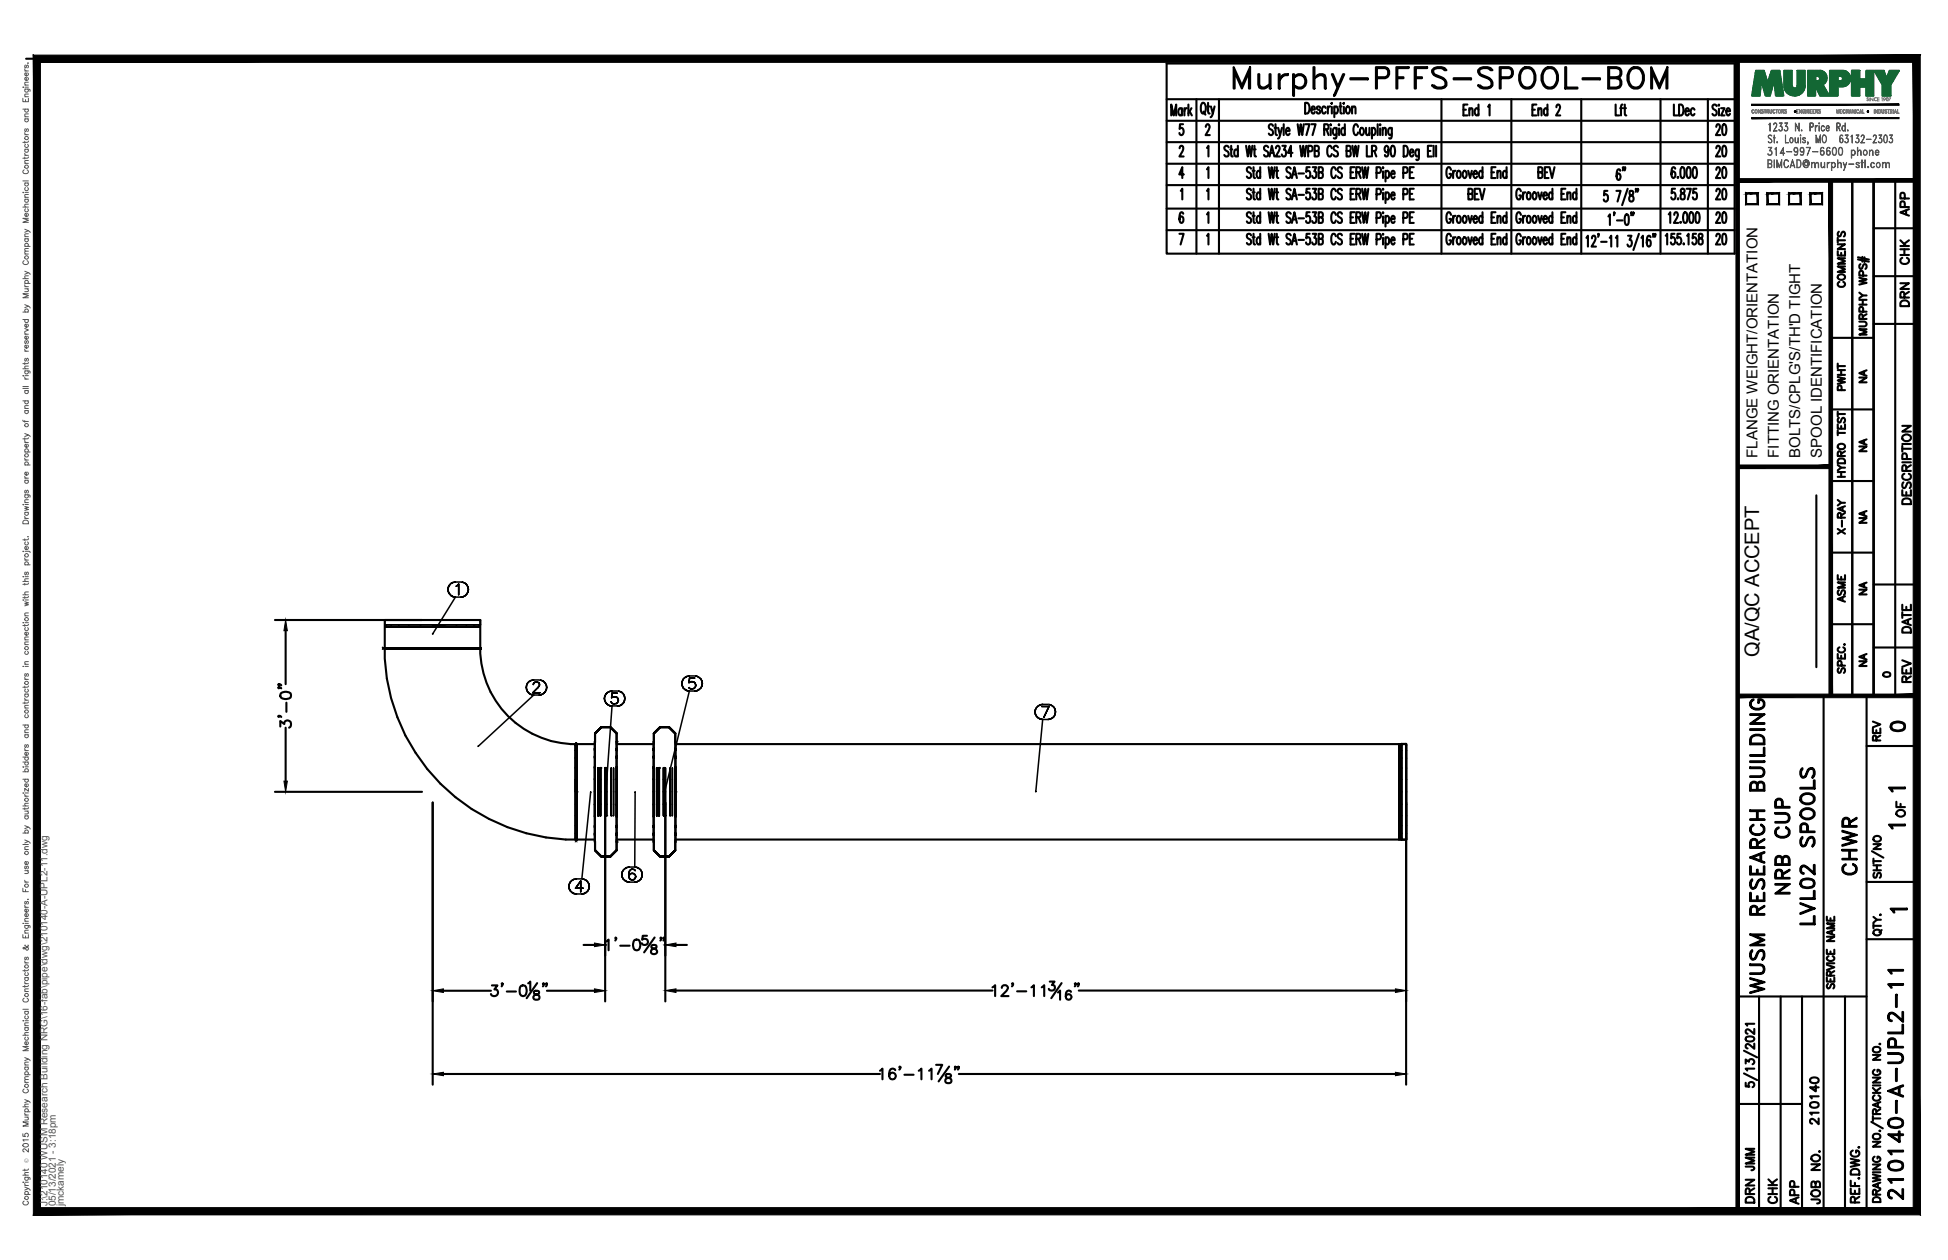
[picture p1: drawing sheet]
<svg xmlns="http://www.w3.org/2000/svg" width="432mm" height="279mm" viewBox="0 0 432 279" stroke-linecap="round" stroke-linejoin="round" font-family="sans-serif">
<defs><g id="words">
<text font-size="10.6" x="272.3" y="22.6">Murphy-PFFS-SPOOL-BOM</text>
<g font-size="6.6">
<text x="412.4" y="195.1" transform="rotate(-90 412.4 195.1)">CHWR</text>
<text x="397.6" y="199.3" transform="rotate(-90 397.6 199.3)">NRB CUP</text>
<text x="403.2" y="206" transform="rotate(-90 403.2 206)">LVL02 SPOOLS</text>
<text x="391.9" y="221.5" transform="rotate(-90 391.9 221.5)">WUSM RESEARCH BUILDING</text>
<text x="422.6" y="267.1" transform="rotate(-90 422.6 267.1)">210140-A-UPL2-11</text>
</g>
<g font-size="5.3">
<text x="379.2" y="31">20</text>
<text x="383.5" y="36" transform="rotate(-90 383.5 36)">20</text>
<text x="361.2" y="41.3" transform="rotate(-90 361.2 41.3)">6&quot;</text>
<text x="379.2" y="40.6">20</text>
<text x="383.5" y="45.5" transform="rotate(-90 383.5 45.5)">20</text>
<text x="383.5" y="50.8" transform="rotate(-90 383.5 50.8)">20</text>
<text x="383.5" y="55.4" transform="rotate(-90 383.5 55.4)">20</text>
<text x="417.7" y="163.3">0</text>
<text x="389.8" y="260.7" transform="rotate(-90 389.8 260.7)">JMM</text>
<text x="389.8" y="267.8" transform="rotate(-90 389.8 267.8)">DRN</text>
<text x="399.7" y="268.1" transform="rotate(-90 399.7 268.1)">APP</text>
</g>
<g font-size="4.9">
<text x="424" y="49" transform="rotate(-90 424 49)">APP</text>
<text x="424" y="59.6" transform="rotate(-90 424 59.6)">CHK</text>
<text x="409.9" y="64.9" transform="rotate(-90 409.9 64.9)">COMMENTS</text>
<text x="424" y="69.1" transform="rotate(-90 424 69.1)">DRN</text>
<text x="409.9" y="87.8" transform="rotate(-90 409.9 87.8)">PWHT</text>
<text x="424.4" y="112.9" transform="rotate(-90 424.4 112.9)">DESCRIPTION</text>
<text x="409.9" y="119.6" transform="rotate(-90 409.9 119.6)">X-RAY</text>
<text x="409.9" y="134.8" transform="rotate(-90 409.9 134.8)">ASME</text>
<text x="424.4" y="141.5" transform="rotate(-90 424.4 141.5)">DATE</text>
<text x="424.4" y="152.4" transform="rotate(-90 424.4 152.4)">REV</text>
<text x="417.7" y="165.5" transform="rotate(-90 417.7 165.5)">REV</text>
<text x="423" y="182.4" transform="rotate(-90 423 182.4)">OF</text>
<text x="403.9" y="250.5" transform="rotate(-90 403.9 250.5)">210140</text>
<text x="394.8" y="268.1" transform="rotate(-90 394.8 268.1)">CHK</text>
<text x="404.3" y="268.1" transform="rotate(-90 404.3 268.1)">JOB NO.</text>
</g>
<g font-size="4.4">
<text x="414.5" y="86.1" transform="rotate(-90 414.5 86.1)">NA</text>
<text x="414.5" y="101.2" transform="rotate(-90 414.5 101.2)">NA</text>
<text x="414.5" y="117.1" transform="rotate(-90 414.5 117.1)">NA</text>
<text x="414.5" y="133" transform="rotate(-90 414.5 133)">NA</text>
<text x="389.9" y="145.7" transform="rotate(-90 389.9 145.7)">QA/QC ACCEPT</text>
<text x="414.5" y="148.9" transform="rotate(-90 414.5 148.9)">NA</text>
</g>
<text font-size="4" x="416.3" y="151.3">0</text>
<g font-size="3.5">
<text x="417.3" y="176.7">1</text>
<text x="417.3" y="184.9">1</text>
<text x="417.7" y="203.6">1</text>
</g>
<g font-size="3.3">
<text x="389.5" y="101.5" transform="rotate(-90 389.5 101.5)">FLANGE WEIGHT/ORIENTATION</text>
<text x="394.3" y="101.5" transform="rotate(-90 394.3 101.5)">FITTING ORIENTATION</text>
<text x="399.1" y="101.5" transform="rotate(-90 399.1 101.5)">BOLTS/CPLG'S/TH'D TIGHT</text>
<text x="403.8" y="101.5" transform="rotate(-90 403.8 101.5)">SPOOL IDENTIFICATION</text>
</g>
<g font-size="2.2" fill="#545454">
<text x="10.5" y="267.5" transform="rotate(-90 10.5 267.5)">J:\210140 WUSM Research Building NRG\16-fab\pipe\dwg\210140-A-UPL2-11.dwg</text>
<text x="12.4" y="267.5" transform="rotate(-90 12.4 267.5)">05/13/2021 - 3:18pm</text>
<text x="14.1" y="267.4" transform="rotate(-90 14.1 267.4)">jmckamely</text>
</g>
<text font-size="1.3" fill="#545454" x="6.3" y="257.9" transform="rotate(-90 6.3 257.9)">Ó</text>
</g></defs>
<!-- layer: HP-CWR-PIPE -->
<g fill="none" stroke="#000" stroke-width=".47">
<path d="M85.3 137.5h21.2v6.2h-21.2zM85.2 143.7h.4h-.4v.1h.4h-.4M85.3 143.7h10.6M85.6 143.8h2.8M85.6 143.7h1.1zM85.7 143.8h1h-1M86.7 143.7h1.7zM86.7 143.8h1.7h-1.7M88.4 143.8h2.2M88.4 143.7h2.2zM88.4 143.8h2.2h-2.2M88.4 143.8h-3.1a42.2 42.2 0 0 0 42.3 42.4v-20.9"/>
<path d="M90.6 143.8h2.6h-2.6M90.6 143.8h2.5M93.1 143.7h-2.5h2.5M93.1 143.8h-2.5h2.6M93.1 143.8h2.8M93.1 143.7h2.8zM93.1 143.8h2.8h-2.7M93.2 143.8h2.7h-2.7M95.9 143.8h2.7h-2.7M95.9 143.7h5.3M95.9 143.8h10.3M98.6 143.8h2.6h-2.6"/>
<path d="M98.6 143.8h-2.7h2.8M98.6 143.8h2.6M101.2 143.8h2.2h-2.2M101.2 143.8h2.2M101.2 143.7h5.3M101.2 143.7h-2.5h2.5M103.4 143.8h1.7h-1.7M103.4 143.8h1.7M103.4 143.7h-2.2h2.2M105.1 143.8h1.4a21.1 21.1 0 0 0 21.1 21.2v.3v-.4M105.1 143.8h1h-1M105.1 143.7h-1.7h1.7"/>
<path d="M106.2 143.7h-1.1h1.1M106.5 143.7h-.3h.3v.1h-.3h.3M127.6 175.6v2.7v-2.7M127.6 178.3v2.6zM127.6 165.3v21M127.6 165.3v1.1zM127.6 166.4v1.7zM127.6 168v2.3zM127.6 170.3v2.5zM127.6 175.6v10.7h.2v-10.7M127.8 178.3v7.9h4.1M127.8 165.3v-.4h-.2v10.7"/>
<path d="M127.8 178.3v2.6zM127.8 164.9v.4v-.3M127.8 165.3v1.1zM127.8 166.4v1.7zM127.8 168v2.3zM127.8 170.3v2.5zM127.8 172.8v2.8v-2.8M127.8 165.3v13M131.9 165h-4.1v5.3M131.9 164.5v8.3v-2.5M131.9 172.7v2.9zM131.9 175.6v2.9z"/>
<path d="M131.9 178.3v2.8zM131.9 164.5v22.2M131.9 162.6v2M132.6 178.3v-2.7v2.7M132.6 175.6v-2.8v2.8M132.6 172.8v-2.5v2.5M133.1 178.3v-2.7v2.7M133.1 175.6v-2.8v2.8M133.1 172.8v-2.5v2.5M133.1 170.3v10.6M133.3 161.2l-1.4 1.4 1.4-1.4M133.3 161.2h2l1.4 1.4-1.4-1.4h-2l-1.4 1.4z"/>
<path d="M134.1 178.3v-2.7v2.7M134.1 175.6v-2.8v2.8M134.1 172.8v-2.5v2.5M134.1 170.3v10.6M134.4 170.3v10.6M135.3 161.2h-2h2M136.7 162.6l-1.4-1.4 1.4 1.4M136.7 164.5v5.8M136.7 170v2.8zM136.7 172.7v2.9zM136.7 175.6v2.9zM136.7 178.3v2.8z"/>
<path d="M136.7 165h8.2M136.7 162.6v25.9M144.9 175.6v2.9zM144.9 178.3v2.8zM144.9 170.3v2.5v-8.3v24l1.4 1.4-1.4-1.4v-2M144.9 172.7v2.9zM144.9 162.6v2M145.6 178.3v-2.7v2.7M145.6 175.6v-2.8v2.8M145.6 172.8v-2.5v2.5M146.1 178.3v-2.7v2.7M146.1 175.6v-2.8v2.8"/>
<path d="M146.1 172.8v-2.5v2.5M146.1 170.3v10.6M146.3 161.2l-1.4 1.4 1.4-1.4M146.3 161.2h2l1.4 1.4-1.4-1.4h-2l-1.4 1.4zM147.1 178.3v-2.7v2.7M147.1 175.6v-2.8v2.8M147.1 172.8v-2.5v2.5M147.1 170.3v10.6M147.5 170.3v10.6M148.3 161.2h-2h2M149.7 162.6l-1.4-1.4 1.4 1.4M149.7 164.5h.1"/>
<path d="M149.7 162.6v2M149.7 175.6v2.9zM149.7 178.3v2.8zM149.7 164.5v5.8M149.7 170v2.8zM149.7 172.7v2.9zM149.7 165h162v7.8M149.7 164.5v22.2M310.1 178.3v-2.7v2.7M310.1 175.6v-2.8v2.8M310.1 172.8v-2.5v2.5M310.1 170.3v-2.2v2.2"/>
<path d="M310.1 168.1v-1.7v1.7M310.1 166.4v-1.1v1.1M310.1 165.3v-.3v.3M310.6 178.3v-2.7v2.7M310.6 175.6v-2.8v2.8M310.6 172.8v-2.5v2.5M310.6 170.3v-2.2v2.2M310.6 168.1v-1.7v1.7M310.6 166.4v-1.1v1.1M310.6 165v.3zM310.6 165h.1M310.6 166.4v19.8"/>
<path d="M311.7 165.3v-.3h-1.1v1.4M311.7 178.3v-2.7v2.7M311.7 175.6v-2.8v2.8M311.7 172.8v-2.5v2.5M311.7 170.3v-2.2v2.2M311.7 168.1v-1.7v1.7M311.7 166.4v-1.1v1.1M311.7 165v.3zM311.7 165h.1M311.7 165.3v20.5M127.6 180.9v2.2zM127.6 183.1v1.7z"/>
<path d="M127.6 184.8v1.1zM127.6 185.8v.5zM127.8 180.9v2.2zM127.8 183.1v1.7zM127.8 184.8v1.1zM127.8 185.8v.5zM127.8 186.2v.1M131.9 180.9v5.8M131.9 186.5v2l1.4 1.4-1.4-1.4zM131.9 188.5l1.4 1.4h2l1.4-1.4-1.4 1.4h-2zM132.6 180.9v-2.6v2.6M133.1 180.9v-2.6v2.6"/>
<path d="M133.3 189.9h2h-2M134.1 180.9v-2.6v2.6M135.3 189.9l1.4-1.4-1.4 1.4M136.7 180.9v5.8M136.7 186.2h8.2M144.9 180.9v5.8M144.9 186.7h.1M144.9 188.5l1.4 1.4h2l1.4-1.4-1.4 1.4h-2zM145.6 180.9v-2.6v2.6M146.1 180.9v-2.6v2.6M146.3 189.9h2h-2M147.1 180.9v-2.6v2.6"/>
<path d="M148.3 189.9l1.4-1.4-1.4 1.4M149.7 186.7h.1M149.7 186.5v2M149.7 180.9v5.8M310.1 186.2v-.4v.4M310.1 185.8v-1v1M310.1 184.8v-1.7v1.7M310.1 183.1v-2.2v2.2M310.1 180.9v-2.6v2.6M310.6 185.8v.4zM310.6 185.8v-1v1M310.6 184.8v-1.7v1.7"/>
<path d="M310.6 183.1v-2.2v2.2M310.6 180.9v-2.6v2.6M311.7 180.9v5.3h-162M311.7 185.8v.4h-1.1M311.7 185.8v.4zM311.7 185.8v-1v1M311.7 184.8v-1.7v1.7M311.7 183.1v-2.2v2.2M311.7 180.9v-2.6v2.6M311.7 186.2h.1"/>
</g>
<g fill="#000">
<circle cx="85.3" cy="137.5" r=".17"/>
<circle cx="85.3" cy="138.5" r=".17"/>
<circle cx="90.6" cy="138.5" r=".17"/>
<circle cx="90.6" cy="137.5" r=".17"/>
<circle cx="93.2" cy="137.5" r=".17"/>
<circle cx="93.2" cy="138.5" r=".17"/>
<circle cx="98.6" cy="138.5" r=".17"/>
<circle cx="98.6" cy="137.5" r=".17"/>
<circle cx="105.1" cy="137.5" r=".17"/>
<circle cx="105.1" cy="138.5" r=".17"/>
<circle cx="106.1" cy="137.5" r=".17"/>
<circle cx="106.1" cy="138.5" r=".17"/>
<circle cx="127.8" cy="175.6" r=".23"/>
<circle cx="133.1" cy="170.3" r=".23"/>
<circle cx="134.1" cy="170.3" r=".23"/>
<circle cx="136.7" cy="164.5" r=".23"/>
<circle cx="146.1" cy="170.3" r=".23"/>
<circle cx="147.1" cy="170.3" r=".23"/>
<circle cx="149.7" cy="175.6" r=".23"/>
<circle cx="134.4" cy="180.9" r=".17"/>
<circle cx="135.5" cy="180.9" r=".17"/>
<circle cx="136.7" cy="186.7" r=".23"/>
<circle cx="147.5" cy="180.9" r=".17"/>
<circle cx="148.5" cy="180.9" r=".17"/>
</g>
<g fill="none" stroke="#000" stroke-width=".34">
<path d="M85.6 137.5h20.9M85.6 138.5h20.9M85.7 139.1h-.4h.4M86.7 137.5h-1.4h.3h-.3v1h1.4M86.7 139.1h-1h1M86.7 137.5h1.7M86.7 138.5h1.7M88.4 139.1h-1.7h1.7M88.4 137.5h2.2M88.4 138.5h2.2M90.6 139.1h-2.2h2.2M93.2 139.1h-2.6h2.6"/>
<path d="M95.9 139.1h-2.7h2.7M98.6 137.5h-2.7h2.7M98.6 138.5h-2.7h2.7M98.6 139.1h-2.7h2.7M99.3 130.7l.1 .5-.1-.5M99.4 130.2l-.1 .5 .1-.5M99.4 131.2l.2 .5-.2-.5M99.6 129.7l-.2 .5 .2-.5M99.6 131.7l.4 .4-.4-.4M100 129.4l-.4 .3 .4-.3M100 132.1l.4 .2-.4-.2M100.4 129.1l-.4 .3 .4-.3"/>
<path d="M100.4 132.3l.6 .1-.6-.1M101 129.1h-.6h.6M101 129.1h1.2M101.1 130l.2-.1-.2 .1M101.2 139.1h-2.6h2.6M101.2 137.5h2.2M101.2 138.5h2.2M101.3 129.9l.4-.4-.4 .4M101.7 129.5v2.4v-2.4M102.2 132.4l.5-.1-.5 .1M102.2 132.4h-1.2l-5 8.1M102.7 129.1h-.5h.5"/>
<path d="M102.7 132.3l.5-.2-.5 .2M103.2 129.4l-.5-.3 .5 .3M103.2 132.1l.3-.4-.3 .4M103.4 139.1h-2.2h2.2M103.4 137.5h1.7M103.4 138.5h1.7M103.5 129.7l-.3-.3 .3 .3M103.5 131.7l.2-.5-.2 .5M103.7 130.2l-.2-.5 .2 .5M103.7 131.2l.1-.5-.1 .5M103.8 130.7l-.1-.5 .1 .5M105.1 139.1h-1.7h1.7"/>
<path d="M106.1 139.1h-1h1M106.5 139.1h-.4h.4M106.5 137.5h-.4h.4v1h-.4h.4M84.8 143.5l.1 .2h.4M85.3 143.8l-.5 .2M96 140.5h.1M116.7 152.4v.5v-.5M116.7 151.9v.5v-.5M116.7 152.9l.3 .5-.3-.5M117 151.5l-.3 .4 .3-.4M117 153.4l.3 .4-.3-.4M117.3 151.1l-.3 .4 .3-.4"/>
<path d="M117.3 153.8l.5 .2-.5-.2M117.8 150.9l-.5 .2 .5-.2M117.8 154l.5 .1-.5-.1M118.1 153.6h1.6h-1.6M118.2 151.8h.1M118.2 151.7l.1-.2-.1 .2M118.3 150.8l-.5 .1 .5-.1M118.3 150.8h1.2M118.3 151.5l.1-.1-.1 .1M118.4 151.4l.3-.2-.3 .2M118.7 151.2h.4h-.4M119.1 151.2l.3 .2-.3-.2"/>
<path d="M119.2 152.5l-1.1 1.1 1.1-1.1M119.4 151.4l.1 .1-.1-.1M119.5 152.1l-.3 .4 .3-.4M119.5 151.5l.1 .2-.1-.2M119.5 154.1l.5-.1-.5 .1M119.5 154.1h-1.2l-12.3 11.4M119.6 151.9l-.1 .2 .1-.2M119.6 151.7v.2v-.2M120 150.9l-.5-.1 .5 .1M120 154l.5-.2-.5 .2M120.5 151.1l-.5-.2 .5 .2M120.5 153.8l.3-.4-.3 .4"/>
<path d="M120.8 151.5l-.3-.4 .3 .4M120.8 153.4l.3-.5-.3 .5M121.1 151.9l-.3-.4 .3 .4M121.1 152.9l.1-.5-.1 .5M121.2 152.4l-.1-.5 .1 .5M134 154.9l.1 .5-.1-.5M134.1 154.4l-.1 .5 .1-.5M134.1 155.4l.2 .5-.2-.5M134.3 153.9l-.2 .5 .2-.5M134.3 155.9l.4 .3-.4-.3M134.7 153.5l-.4 .4 .4-.4M134.7 156.2l.5 .3-.5-.3"/>
<path d="M135.2 153.3l-.5 .2 .5-.2M135.2 156.5h.5h-.5M135.6 155.9l-.1-.3 .1 .3M135.6 154.7l.1-.1-.1 .1M135.7 153.2l-.5 .1 .5-.1M135.7 153.7l-.1 1 .1-1M135.7 156l-.1-.1 .1 .1M135.7 154.6l.3-.1-.3 .1M135.7 153.2h1.1M136 156.1l-.3-.1 .3 .1M136 154.5h.3h-.3M136.3 156.1h-.3h.3"/>
<path d="M136.3 154.5l.4 .1-.4-.1M136.7 156l-.4 .1 .4-.1M136.7 154.6l.2 .2-.2-.2M136.8 153.7h-1.1h1.1M136.8 156.5h.6h-.6M136.8 156.5h-1.1l-1.4 19M136.9 155.7l-.2 .3 .2-.3M136.9 154.8l.2 .4-.2-.4M137.1 155.2l-.2 .5zM137.4 153.3l-.6-.1 .6 .1M137.4 156.5l.4-.3-.4 .3M137.8 153.5l-.4-.2 .4 .2"/>
<path d="M137.8 156.2l.4-.3-.4 .3M138.2 153.9l-.4-.4 .4 .4M138.2 155.9l.2-.5-.2 .5M138.4 154.4l-.2-.5 .2 .5M138.4 155.4l.1-.5-.1 .5M138.5 154.9l-.1-.5 .1 .5M151.2 151.5v.6v-.6M151.2 151v.5v-.5M151.2 152.1l.3 .5-.3-.5M151.5 150.6l-.3 .4 .3-.4M151.5 152.6l.3 .3-.3-.3M151.8 150.2l-.3 .4 .3-.4"/>
<path d="M151.8 152.9l.5 .2-.5-.2M152.3 150l-.5 .2 .5-.2M152.3 153.1l.5 .1-.5-.1M152.7 152.5l-.1-.2 .1 .2M152.7 151.4l.2-.1-.2 .1M152.8 149.9l-.5 .1 .5-.1M152.8 149.9h1.2M152.9 150.4l-.2 1 .2-1M152.9 152.6l-.2-.1 .2 .1M152.9 151.3l.3-.1-.3 .1M153.2 152.8l-.3-.2 .3 .2M153.2 151.2h.3h-.3"/>
<path d="M153.5 152.8h-.3h.3M153.5 151.2l.4 .1-.4-.1M153.9 152.6l-.4 .2 .4-.2M153.9 151.3l.2 .2-.2-.2M154 150.4h-1.1h1.1M154 153.2l.5-.1-.5 .1M154 153.2h-1.2l-5.5 22.3M154.1 152.4l-.2 .2 .2-.2M154.1 151.5l.1 .3-.1-.3M154.2 151.8l-.1 .6zM154.5 150l-.5-.1 .5 .1M154.5 153.1l.5-.2-.5 .2"/>
<path d="M155 150.2l-.5-.2 .5 .2M155 152.9l.3-.3-.3 .3M155.3 150.6l-.3-.4 .3 .4M155.3 152.6l.3-.5-.3 .5M155.6 151l-.3-.4 .3 .4M155.6 152.1l.1-.6-.1 .6M155.7 151.5l-.1-.5 .1 .5M229.4 157.8l.1 .6-.1-.6M229.5 157.3l-.1 .5 .1-.5M229.5 158.4l.3 .5-.3-.5M229.8 156.9l-.3 .4 .3-.4M229.8 158.9l.4 .3-.4-.3"/>
<path d="M230.2 156.5l-.4 .4 .4-.4M230.2 159.2l.4 .3-.4-.3M230.6 156.3l-.4 .2 .4-.2M230.6 159.5h.5h-.5M230.9 156.7h1.6h-1.6M231.1 156.2l-.5 .1 .5-.1M231.1 156.2h1.2M232.3 159.5h.5h-.5M232.3 159.5h-1.2l-1.5 16M232.5 156.7l-1.1 2.4 1.1-2.4M232.8 156.3l-.5-.1 .5 .1M232.8 159.5l.5-.3-.5 .3"/>
<path d="M233.3 156.5l-.5-.2 .5 .2M233.3 159.2l.4-.3-.4 .3M233.7 156.9l-.4-.4 .4 .4M233.7 158.9l.2-.5-.2 .5M233.9 157.3l-.2-.4 .2 .4M233.9 158.4l.1-.6-.1 .6M234 157.8l-.1-.5 .1 .5M130.9 175.7l-1.9 19.2h-1.2M134.4 170.3v2.5v-2.5M134.4 172.8v2.8v-2.8M134.4 175.6v2.7v-2.7M134.4 178.3v2.6v-2.6"/>
<path d="M134.4 170.3v10.6M135.5 170.3v2.5v-2.5M135.5 172.8v2.8v-2.8M135.5 175.6v2.7v-2.7M135.5 178.3v2.6v-2.6M135.5 170.3v10.6M136 170.3v2.5v-2.5M136 172.8v2.8v-2.8M136 175.6v2.7v-2.7M136 178.3v2.6v-2.6M140.8 175.7l-.1 16.6h-1.2M147.5 170.3v2.5v-2.5"/>
<path d="M147.5 172.8v2.8v-2.8M147.5 175.6v2.7v-2.7M147.5 178.3v2.6v-2.6M147.5 170.3v10.6M148.5 170.3v2.5v-2.5M148.5 172.8v2.8v-2.8M148.5 175.6v2.7v-2.7M148.5 178.3v2.6v-2.6M148.5 170.3v10.6M149 170.3v2.5v-2.5M149 172.8v2.8v-2.8M149 175.6v2.7v-2.7"/>
<path d="M149 178.3v2.6v-2.6M126.1 196.5l.1 .6-.1-.6M126.2 196l-.1 .5 .1-.5M126.2 197.1l.2 .5-.2-.5M126.4 195.6l-.2 .4 .2-.4M126.4 197.6l.4 .3-.4-.3M126.8 195.2l-.4 .4 .4-.4M126.8 197.9l.4 .2-.4-.2M127.2 195l-.4 .2 .4-.2M127.2 198.1l.6 .1-.6-.1M127.6 197h1.7h-1.7M127.8 194.9l-.6 .1 .6-.1"/>
<path d="M127.8 198.2h1.2M128.7 195.4l-1.1 1.6 1.1-1.6M128.7 195.4v2.4v-2.4M129 198.2l.5-.1-.5 .1M129.5 195l-.5-.1 .5 .1M129.5 198.1l.4-.2-.4 .2M129.9 195.2l-.4-.2 .4 .2M129.9 197.9l.4-.3-.4 .3M130.3 195.6l-.4-.4 .4 .4M130.3 197.6l.2-.5-.2 .5M130.5 196l-.2-.4 .2 .4M130.5 197.1l.1-.6-.1 .6"/>
<path d="M130.6 196.5l-.1-.5 .1 .5M137.8 193.9l.1 .6-.1-.6M137.9 193.4l-.1 .5 .1-.5M137.9 194.5l.3 .4-.3-.4M138.2 192.9l-.3 .5 .3-.5M138.2 194.9l.3 .4-.3-.4M138.5 192.6l-.3 .3 .3-.3M138.5 195.3l.5 .2-.5-.2M139 192.3l-.5 .3 .5-.3M139 195.5l.5 .1-.5-.1M139.4 193.7v.6v-.6M139.5 192.3h-.5h.5"/>
<path d="M139.5 193.2l-.1 .5 .1-.5M139.5 194v.8zM139.5 194.8l.3 .2-.3-.2M139.5 195.6h1.2M139.8 192.9l-.3 .3 .3-.3M139.8 193.7l-.3 .3 .3-.3M139.8 195l.3 .1-.3-.1M140.1 192.7l-.3 .2 .3-.2M140.1 193.7h-.3h.3M140.1 195.1h.1M140.2 193.7h.1M140.2 195.1l.4-.1-.4 .1"/>
<path d="M140.3 192.7h-.2h.2M140.6 193.7h-.4h.4M140.6 195l.2-.2-.2 .2M140.7 192.9l-.4-.2 .4 .2M140.7 195.6l.5-.1-.5 .1M140.8 194l-.2-.3 .2 .3M140.8 193.1l-.1-.2 .1 .2M140.8 194.8l.1-.4-.1 .4M140.8 194l.1 .4zM141.2 192.3h-.5h.5M141.2 195.5l.5-.2-.5 .2M141.7 192.6l-.5-.3 .5 .3"/>
<path d="M141.7 195.3l.4-.4-.4 .4M142.1 192.9l-.4-.3 .4 .3M142.1 194.9l.2-.4-.2 .4M142.3 193.4l-.2-.5 .2 .5M142.3 194.5l.1-.6-.1 .6M142.4 193.9l-.1-.5 .1 .5"/>
</g>
<path d="M127.6 186.2l-.1 .5M127.8 186.2l.1 .5" fill="none" stroke="#000" stroke-width=".22"/>
<!-- layer: PS-BDR -->
<g fill="#000" stroke="#000" stroke-width=".22">
<path d="M388.3 26.1v.2l32.6-.2zM388.3 26.3l32.6-.2v.2z"/>
<path d="M388.3 23.1v.3l32.6-.3zM388.3 23.4l32.6-.3v.3z"/>
<path d="M7.4 12.2v257.2l1.6-1.6zM7.4 12.2l1.6 1.6v254zM7.4 12.2l1.6 1.6 416.6-1.6zM9 13.8l416.6-1.6-1.5 1.6zM425.6 12.2l-1.5 1.6 1.5 255.6zM424.1 13.8l1.5 255.6-1.5-1.6zM7.4 269.4h418.2l-1.5-1.6zM9 267.8h415.1l-416.7 1.6z"/>
</g>
<!-- layer: PS-BDR-T -->
<g fill="none" stroke="#000" stroke-width=".47">
<path d="M415.3 40v114.3h-4.7v-114.2v114.2h-4.8v-114.2M387 42.9h2.6v2.4h-2.6zM391.8 42.9h2.6v2.4h-2.6zM396.6 42.9h2.5v2.4h-2.5zM401.3 42.9h2.6v2.4h-2.6zM411.8 57.5l2.5 .5M411.8 57.1l2.5 .5M412.4 58.6a.59 .59 0 0 0-.3 .5 .59 .59 0 0 0 .4 .5l.3-.1 .3-.8 .4-.1a.64 .64 0 0 1 0 1M412.8 57v1M413.3 57.1v1M405.8 74.9h9.5M412.1 71.3l1.4 .1a.52 .52 0 0 1 .2 .6 .52 .52 0 0 1-.4 .4h-1.2"/>
<path d="M412.1 61.6l1.7 .4-1.7 .3 1.7 .4-1.7 .4M412.1 67.5h1.7M412.1 66.5h1.7M412.1 64.9l.8 .6M412.9 70.7l-.1-.9-.4-.1-.3 .3v.7h1.7M412.9 66.5v1M413 69.1l-.1-.9-.5-.1-.3 .3v.7h1.7M413 61.1l-.1-.9-.5-.1-.3 .3v.7h1.7M413.8 73h-1.7l1.7 .6-1.7 .6h1.7M413.8 65.5h-.9l-.8 .6M413.8 69.7l-.9 .5M405.8 90.8h9.5"/>
<path d="M407.4 94.1v1h1.6v-1M407.4 96h1.6M407.4 91.3v1.1M407.4 95.4v1.1M407.4 91.8h1.6M407.4 98.7a.79 .79 0 0 1 1-.3 .79 .79 0 0 1 .5 .9 .78 .78 0 0 1-1 .3 .78 .78 0 0 1-.5-.9zM407.6 92.7a.59 .59 0 0 0-.3 .5 .59 .59 0 0 0 .4 .5l.3-.1 .3-.8 .4-.1a.65 .65 0 0 1 0 1M408.1 94.5v.6M402.6 109.8v38.1M405.8 106.7h9.5M407.4 105.7h1.6M407.4 104.7h1.6"/>
<path d="M407.4 103.1l.7 .6M407.4 102a.9 .9 0 0 1 1.6 .2v.5h-1.6zM408.1 101.1l-.1-.9-.3-.1-.3 .3v.7h1.6M408.1 104.7v1M409 103.7h-.9l-.7 .6M409 100.1l-.9 .5M405.8 122.5h9.5M405.8 138.4h9.5M407.4 145v1h1.6v-1M407.6 148.2a.59 .59 0 0 0-.3 .5 .59 .59 0 0 0 .4 .5l.3-.2 .3-.7 .4-.1a.65 .65 0 0 1 0 1M407.7 143.5a.59 .59 0 0 0-.3 .7 .59 .59 0 0 0 .6 .5h.4a.59 .59 0 0 0 .6-.5 .59 .59 0 0 0-.4-.7M408.1 145.4v.6"/>
<path d="M408.2 147.6l-.1-.9-.4-.2-.3 .4v.7h1.6M408.8 142.9h.2z"/>
</g>
<!-- layer: PS-DIM -->
<path d="M5.8 13h419" fill="none" stroke="#000" stroke-width=".47"/>
<!-- layer: 0 -->
<g fill="none" stroke="#000" stroke-width=".47">
<path d="M415.3 40v114.3M420.1 40v114.3M415.3 50.6h9.5M415.3 61.2h9.5M415.3 71.8h9.5M415.3 129.6h9.5M415.3 143.6h9.5M386.6 238l2.9 1.5M386.6 233l2.9 1.5M387 235.8v-.9l.7 .5a.59 .59 0 0 1 .9-.4 .59 .59 0 0 1-.1 1M387 230l.8-.2a.85 .85 0 0 1 1.1 .6 1.14 1.14 0 0 1-1.9 0zM388.9 237h-1.9l.3 .4"/>
<path d="M388.9 231.4v1.2l-1-.8-.6-.3-.3 .2v.5l.4 .3M388.9 228.2v1.1l-1-.8-.6-.3-.3 .2v.5l.4 .3M388.9 227h-1.9l.3 .4M387 240.1v.8l.8 .1a.62 .62 0 0 1 0-.9 .62 .62 0 0 1 .9 .1 .62 .62 0 0 1-.2 .9"/>
</g>
<g fill="#000" stroke="#000" stroke-width=".22">
<path d="M384.8 13l.8 255.6v-255.6zM384.8 13l.8 255.6h-.8z"/>
<path d="M385.2 39.6v.8l39.6-.8zM385.2 40.4l39.6-.8v.8z"/>
<path d="M424.5 40l.8 114.3v-114.3zM424.5 40l.8 114.3h-.8z"/>
<path d="M385.2 153.9v.8l39.6-.8zM385.2 154.7l39.6-.8v.8z"/>
</g>
<!-- layer: PS-LOGO -->
<g fill="none" stroke="#545454" stroke-width=".22">
<path d="M5.1 19.3h.1zM5.5 19.8h.9l.2 .1v.4M5.5 15.3v.3l.3 .1M5.5 18.9h.8M5.5 15.7h.8M5.5 19.3h.8M5.7 19.8a.38 .38 0 0 0-.1 .5 .38 .38 0 0 0 .6 0 .38 .38 0 0 0-.1-.5M5.7 14.4l-.2 .3v.3h.3l.1-.4 .2-.2 .2 .3-.2 .4M6.1 17.2a.38 .38 0 0 1 .1 .5 .38 .38 0 0 1-.6 0 .38 .38 0 0 1 .1-.5h.1v.7M6.1 16.2a.38 .38 0 0 1 .1 .5 .38 .38 0 0 1-.6 0 .38 .38 0 0 1 .1-.5h.1v.6M6.2 13.9v.1zM6.3 18.2l-.8 .1v.3l.2 .3"/>
<path d="M5.1 21.8v.7h1.2v-.7M5.1 24.2h1.2M5.4 37.7a.43 .43 0 0 0-.3 .5 .43 .43 0 0 0 .4 .3h.3a.43 .43 0 0 0 .5-.3 .43 .43 0 0 0-.3-.5M5.5 34v.3l.3 .1M5.5 29.4v.3l.3 .2M5.5 31.3v.4M5.5 34.8v.4M5.5 36.2h.8M5.5 34.4h.8M5.5 33.1h.8M5.5 29.9h.8M5.5 26.4h.8"/>
<path d="M5.5 25.9h.8M5.5 21.4h.8M5.7 33.1a.38 .38 0 0 0-.1 .5 .38 .38 0 0 0 .6 0 .38 .38 0 0 0-.1-.5M5.7 32a.4 .4 0 0 0-.1 .6 .4 .4 0 0 0 .6 0 .4 .4 0 0 0-.1-.6M5.7 28.6l-.2 .2v.3h.3l.1-.4 .2-.1 .2 .2-.2 .4M5.7 26.4a.38 .38 0 0 0-.1 .5 .38 .38 0 0 0 .6 0 .38 .38 0 0 0-.1-.5M5.7 24.2a.38 .38 0 0 0-.1 .6 .38 .38 0 0 0 .6 0 .38 .38 0 0 0-.1-.6M5.7 22.1v.4M6.3 35.6h-.8v.3l.2 .3M6.3 34.8l-.3 .3h-.9M6.3 31.3l-.3 .3h-.9M6.3 25.3h-.8v.3l.2 .3"/>
<path d="M6.3 20.9h-.8v.3l.2 .2M391.9 34.2l.2 .2M392 36.3l.6-.1v-.6l-.6-.1v1.6l.6-.1v-.6h-.6M392.1 30a.44 .44 0 0 1 .7 .2 .38 .38 0 0 0-.6-.2 .38 .38 0 0 0-.1 .5l.4 .3a.46 .46 0 0 1 .2 .7 .46 .46 0 0 1-.7-.1 .41 .41 0 0 0 .6 .1 .41 .41 0 0 0 0-.6l-.6-.4zM392.3 33.3a.53 .53 0 0 1 .5 .8 .53 .53 0 0 1-.9 0 .47 .47 0 0 0 .7 .2l.2-.3M392.4 27.2l-.1 1.9v-1.7l-.2 .2zM392.4 36.3l.3 .1v.6l-.8 .2v-1.8l.8 .2v.6l-.3 .2M392.5 33.4a.51 .51 0 0 1 .3 .5 .51 .51 0 0 1-.3 .5M392.7 32.8l-.7-.1h.8l-.5 .7M392.7 32.7l-.5 .7 .4 .1 .2 .3M393.1 30.5l.4 .1zM393.1 29l.8 .1h-.8l.7-1.3-.2-.5h-.2l-.3 .4 .1-.3a.39 .39 0 0 1 .6 0 .39 .39 0 0 1 0 .5l-.7 1.2"/>
<path d="M393.3 35.4v1.8zM393.3 29.9v1.8zM393.4 33l.4-.3v1.7l-.1-1.6zM393.9 35.4l.5 1.5 .6-1.5v1.8l-.1-1.4-.5 1.4-.5-1.4v1.4zM393.9 31.4l.1 .3zM393.9 31.5l.1 .1zM394.4 28.8l.1 .2M394.7 27.9a.55 .55 0 0 1 .4 .7 .55 .55 0 0 1-.7 .4l-.1-.3 .4 .3 .3-.4M394.7 33.9l.9 .1h-1l.7-1.3v1.7v-1.5l-.6 1.1M394.8 28l.2 .5-.2 .5M395 27.3l-.6-.1h.6l-.3 .8M395 27.2l-.4 .8 .4 .1v.3"/>
<path d="M395.5 28.8l.2 .2M395.7 35.5a.47 .47 0 0 1 .7 .3l-.3-.3h-.3a1.08 1.08 0 0 0 0 1.6h.3l.3-.3a.44 .44 0 0 1-.4 .4 .44 .44 0 0 1-.5-.4l-.1-.7zM395.8 29.9v1.7l.7 .1h-.7zM395.8 27.9a.55 .55 0 0 1 .5 .7 .55 .55 0 0 1-.7 .4l-.1-.3 .4 .3 .4-.4M396 28l.3 .5-.3 .5M396 33.6l1.2 .1zM396.2 27.3l-.6-.1h.7l-.5 .8M396.2 27.2l-.4 .8 .3 .1 .2 .3M396.9 30.6a.57 .57 0 0 1 .7 .4 .57 .57 0 0 1-.4 .7l-.3-.1-.2-.4zM396.9 36.8h.8M397 30.6a.52 .52 0 0 1 .4 .5 .52 .52 0 0 1-.4 .5l-.2-.4zM397 36.7h.7"/>
<path d="M397.3 35.4l.6 1.8-.6-1.5-.5 1.5zM397.7 33.3l.3 .4 .3-.1 .2-.3M397.7 33.1l.3-.3h.3l.2 .3M397.8 34.3h.5M397.9 30.5l.1 1 .3 .1 .3-.2-.3 .3-.3-.1-.1-.2zM398 27.2l.8 1.6v-1.6v1.9l-.8-1.6v1.6zM398 32.8l-.3 .4 .3 .5M398.2 32.8a1.22 1.22 0 0 1 .1 1.6M398.3 35.4h.5a1.05 1.05 0 0 1 0 1.8h-.5zM398.3 35.5a.84 .84 0 0 1 .9 .5 .84 .84 0 0 1-.2 .9l-.7 .2zM398.5 33.5l-.2 .2a.49 .49 0 0 1-.6-.2 .49 .49 0 0 1 .1-.6 .49 .49 0 0 1 .7 0v.4a.81 .81 0 0 1-.5 1.1l-.3-.2 .1 .2M398.5 33.3l-.3 .4"/>
<path d="M398.6 30.5v1.2zM399 30l.1-.1v.3zM399.1 33.3l.3 .4 .3-.1 .1-.3M399.1 33.1l.3-.3h.3l.1 .3M399.1 30h.1M399.1 30.5v1.2zM399.1 34.3h.6M399.4 28.8v.3l-.1-.1zM399.4 28.9h.1M399.4 32.8a.51 .51 0 0 0-.3 .4 .51 .51 0 0 0 .3 .5M399.5 32.8a1.22 1.22 0 0 1 .1 1.6M399.6 31.5h.6"/>
<path d="M399.6 30.8l.6 .6-.2 .3-.4-.1v-.2l.1 .2M399.6 30.7h.6M399.7 30.6v.3M399.8 33.5l-.1 .2a.5 .5 0 0 1-.7-.5 .5 .5 0 0 1 .7-.4l.2 .5a.83 .83 0 0 1-.5 1.1l-.3-.2 .1 .2M399.8 33.3l-.3 .4M399.9 35.6a.74 .74 0 0 1 1 .2 .74 .74 0 0 1-.1 1l-.1-1 .1 .9a.68 .68 0 0 0-.3-1.2 .68 .68 0 0 0-.8 .9 .66 .66 0 0 0 .4 .7 .66 .66 0 0 0 .7-.2 .7 .7 0 0 1-.9 .1 .7 .7 0 0 1-.2-.8zM400 36l.2-.2 .4 .1 .1 .2-.5-.2-.2 .3 .1 .4 .4 .1 .2-.2-.1 .2-.4 .1-.2-.2zM400.1 30.6l.1 .2-.2-.3-.4 .1v.2l.6 .5M400.1 31.2v.4M400.7 31.5h.1M400.8 31.9l-.1-.5 .1 .4-.2 .2M400.8 31.7v.1"/>
<path d="M401.3 28.1l.6-.1v-.6l-.6-.1-.1 1.8v-1.9h.5l.2 .4v.4l-.2 .2h-.4M401.3 32.7l-.7 1.7 .7-1.7h-.9l.9 .1M401.6 36v1.2zM401.8 33.6l1.2 .1zM401.8 36.1h.5l.1 1.1-.2-1-.3-.1-.3 .3zM402.4 27.8v1.3zM402.5 29.9l.5 1.5 .5-1.5v1.8l-.1-1.4-.4 1.4-.4-1.4-.1 1.4zM402.6 36.1h.4l.1 1.1-.1-1-.3-.1-.3 .3zM402.6 27.9l.3-.1-.3 .2-.2 .4zM403.2 27.2l.1 .1v.2zM403.2 27.3h.1M403.2 27.8l.1 1.3z"/>
<path d="M403.5 34l.4 .4 .3-.1 .1-.3M403.5 33.8l.4-.4 .3 .1 .1 .3M403.6 36l.2 1 .3 .1 .3-.2-.3 .3-.4-.1zM403.7 32.8h.5M403.8 32.8l-.2 .2a1.17 1.17 0 0 0 .2 1.4M403.8 27.9l.4-.1 .2 .4-.2-.3a.54 .54 0 0 0-.4 .6 .54 .54 0 0 0 .4 .5l.2-.3-.2 .4h-.2l-.3-.5zM403.8 33.4l-.3 .5M404.1 33.4l.2 .5-.2 .5M404.1 30l.2-.1a.95 .95 0 0 1 .6 .9 .95 .95 0 0 1-.6 .9 1.24 1.24 0 0 1-.2-1.7zM404.1 30.1l.2-.1a.87 .87 0 0 1 .5 .8 .87 .87 0 0 1-.5 .8 1.19 1.19 0 0 1-.2-1.5zM404.2 32.8l.1 .1-.4-.2a1.42 1.42 0 0 0-.2 1.7 .49 .49 0 0 0 .6-.2 .49 .49 0 0 0-.1-.7 .49 .49 0 0 0-.7 .1M404.4 36l.1 1.2z"/>
<path d="M404.8 28.4h.6l-.2-.5a.54 .54 0 0 0-.4 .6 .54 .54 0 0 0 .4 .5l.2-.3-.2 .4a.63 .63 0 0 1-.4-.6 .63 .63 0 0 1 .4-.7l.3 .7h-.7M404.9 34l.3 .4 .3-.1 .2-.3M404.9 33.8l.3-.4 .3 .1 .2 .3M405 36l.1 1.2zM405.1 32.8h.5M405.1 32.8l-.1 .2a1.17 1.17 0 0 0 .2 1.4M405.2 33.4l-.3 .5M405.3 36.1l.3-.1-.5 .5zM405.4 33.4l.3 .5-.3 .5M405.5 32.8l.2 .1a.36 .36 0 0 0-.6-.1l-.2 .6v.8l.2 .2a.49 .49 0 0 0 .6-.2 .49 .49 0 0 0-.1-.7 .49 .49 0 0 0-.7 .1M406 36v1.8zM406.2 36.1a.53 .53 0 0 1 .7 .5 .53 .53 0 0 1-.7 .5l-.2-.2 .3 .2a.51 .51 0 0 0 .5-.5 .51 .51 0 0 0-.5-.5l-.3 .2z"/>
<path d="M406.3 32.8l.4-.1a1.13 1.13 0 0 1 0 1.7h-.1a1.28 1.28 0 0 1-.3-1.6zM406.3 34.3h.6M406.3 32.8h.6M406.4 32.8l-.2 .6 .2 1M406.8 32.8l.2 .6-.2 1M407.2 28.1l.6-.1v-.6l-.6-.1-.1 1.8v-1.9l.7 .1 .1 .7-.3 .2h-.4M407.3 35.4l.1 1.8zM407.5 28.2l.4 .9-.3-.9M407.6 36.1h.5l.1 1.1-.2-1-.3-.1-.3 .3zM407.7 32.8l.3-.1a1.13 1.13 0 0 1 0 1.7h-.1a1.28 1.28 0 0 1-.2-1.6zM407.7 34.3h.5M407.7 32.8h.5"/>
<path d="M407.8 32.8l-.2 .6 .2 1M407.8 31.3l.3 .3 .4-.3M407.8 31l.3-.3 .4 .3M408 30.1h.4M408 30l-.1 .3a1.28 1.28 0 0 0 .2 1.3M408.1 30.7l-.3 .4M408.2 32.8l.2 .6-.2 1M408.2 30.7l.3 .4-.3 .5M408.4 30l.1 .2a.33 .33 0 0 0-.5-.2l-.2 .7 .2 .9a.48 .48 0 0 0 .5-.5 .48 .48 0 0 0-.5-.4l-.2 .1M408.5 27.9l.3-.1 .2 .3-.2-.2a.54 .54 0 0 0-.5 .6 .54 .54 0 0 0 .5 .5l.2-.2-.2 .3-.5-.3zM409 27.2l.1 1.9zM409 37l-.5-1 .5 1.2"/>
<path d="M409 31.4l.1 .2M409.2 30.7l.4 .1 .1 .2M409.3 30.6a.53 .53 0 0 1 .4 .6 .53 .53 0 0 1-.7 .4v-.2a.36 .36 0 0 0 .6 .1l.1-.2M409.3 36l-.6 1.8zM409.4 30.7l.3 .4-.3 .5M409.6 28.8v.3zM409.6 28.9v.1zM409.6 30l-.6-.1h.7l-.4 .8M409.6 29.9l-.4 .8M409.8 36.4h1.1zM410.4 33.3v1.7zM410.6 33.3a.53 .53 0 0 1 .7 .6 .53 .53 0 0 1-.7 .5l-.2-.2 .3 .2a.51 .51 0 0 0 .5-.5 .51 .51 0 0 0-.5-.6l-.3 .2z"/>
<path d="M410.6 29.9l-.1 1.8v-1.6l-.2 .2zM411.3 31.4l.2 .2M411.5 37h.6M411.5 36.4l.6 .3v.2a.38 .38 0 0 1-.3 .3 .38 .38 0 0 1-.4-.3l.2 .2M411.5 36.2h.6M411.6 36.1v.3M411.6 30.6a.52 .52 0 0 1 .5 .6 .52 .52 0 0 1-.7 .4l-.1-.2a.36 .36 0 0 0 .6 .1l.2-.2M411.7 32.7l.1 1.7zM411.8 30.7l.3 .4-.1 .3-.2 .2M412 36.1l.1 .2a.38 .38 0 0 0-.3-.3 .38 .38 0 0 0-.4 .3l.7 .5M412 36.7v.4M412 33.3h.5v1.1v-.8l-.2-.3-.5 .3z"/>
<path d="M412 30l-.6-.1h.7l-.5 .8M412 29.9l-.4 .8 .3 .1 .2 .2M412.5 36l.5 .1zM412.5 31.6l.8 .1h-.8l.7-1.3-.2-.4h-.2l-.3 .3 .1-.2a.39 .39 0 0 1 .6-.1 .39 .39 0 0 1 0 .6l-.7 1.1M412.7 35.4l.1 1.8zM413.2 33.3a.54 .54 0 0 1 .7 .6 .54 .54 0 0 1-.7 .5l-.2-.5zM413.4 35.4l.1 1.8zM413.7 30.8l1 .1zM414 36.9l.2 .1-.1 .2zM414 37l.1 .1zM414.4 33.3v1.1zM414.6 33.3h.5l.1 1.1-.1-1-.3-.1-.4 .3z"/>
<path d="M414.7 36.3l.3-.3 .4 .1v.3v-.2a.46 .46 0 0 0-.7 .4 .46 .46 0 0 0 .7 .4v-.1l-.2 .3a.59 .59 0 0 1-.5-.3 .59 .59 0 0 1 0-.6zM415.2 31.6l.8 .1h-.9a1.94 1.94 0 0 0 .8-1.4l-.2-.3h-.3l-.2 .3 .1-.2 .4-.2 .2 .5-.7 1.3M415.7 33.8h.7l-.2-.5a.48 .48 0 0 0-.5 .6 .48 .48 0 0 0 .6 .4l.1-.2-.1 .3a.53 .53 0 0 1-.6-.5 .53 .53 0 0 1 .6-.6l.2 .6h-.8M416 36.3l.1-.2a.53 .53 0 0 1 .7 .5 .53 .53 0 0 1-.7 .5l-.1-.2zM416.4 31.4l.2 .2M416.7 30.6a.53 .53 0 0 1 .5 .6 .53 .53 0 0 1-.7 .4l-.2-.2 .5 .2 .3-.3M416.9 30.7l.2 .4-.2 .5M417.1 30l-.6-.1h.6l-.4 .8M417.1 29.9l-.5 .8 .4 .1 .1 .2M417.3 36l.1 1.2zM417.5 36.1h.5l.1 1.1-.1-.8-.2-.3-.4 .3zM417.7 30l.3-.1a1.32 1.32 0 0 1 0 1.8l-.3-.1-.2-.7z"/>
<path d="M417.7 31.5h.5M417.7 30.1h.5M417.8 30l-.2 .7 .2 .9M418.2 30l.1 .7-.1 .9M418.3 36.1h.4l.1 1.1-.1-1-.3-.1-.3 .3zM418.8 31.4l.2 .2M419.1 30.6a.53 .53 0 0 1 .4 .6 .53 .53 0 0 1-.7 .4v-.2a.36 .36 0 0 0 .6 .1l.1-.2M419.3 30.7l.2 .4-.2 .5M419.4 30l-.6-.1h.7l-.4 .8M419.4 29.9l-.4 .8 .4 .1 .1 .2M5.1 42.7h.1zM5.1 45.9h1.2"/>
<path d="M5.1 40.1h1.2M5.4 57.8a.43 .43 0 0 0-.3 .5 .43 .43 0 0 0 .4 .4h.3a.43 .43 0 0 0 .5-.4 .43 .43 0 0 0-.3-.5M5.5 50.8l.8 .4-.8 .3M5.5 56.3h.8M5.5 54.6h1.2M5.5 52.9h.8M5.5 52.5h.8M5.5 44.2h.8M5.5 43.8h.8M5.5 40.6h.8M5.5 42.7h.8M5.7 54.6a.38 .38 0 0 1-.1-.5 .38 .38 0 0 1 .6 0 .38 .38 0 0 1-.1 .5"/>
<path d="M5.7 52.9a.38 .38 0 0 0-.1 .6 .38 .38 0 0 0 .6 0 .38 .38 0 0 0-.1-.6M5.7 46.3a.38 .38 0 0 0-.1 .6 .38 .38 0 0 0 .6 0 .38 .38 0 0 0-.1-.6M5.7 44.2a.38 .38 0 0 0-.1 .5 .38 .38 0 0 0 .6 0 .38 .38 0 0 0-.1-.5M5.7 41.6a.38 .38 0 0 0-.1 .6 .38 .38 0 0 0 .6 0 .38 .38 0 0 0-.1-.6M5.7 40.6a.38 .38 0 0 0-.1 .5 .38 .38 0 0 0 .6 0 .38 .38 0 0 0-.1-.5M6.1 47.3a.38 .38 0 0 1 .1 .6 .38 .38 0 0 1-.6 0 .38 .38 0 0 1 .1-.6h.1v.7M6.3 55.7l-.8 .1v.2l.2 .3M6.3 55.1h-.8v.3l.2 .3M6.3 51.8l-.8 .1v.3l.2 .3M6.3 51.2l.4 .4M6.3 48.4h-1.2l1.2 .4-1.2 .5h1.2M6.3 45.3h-.8v.3l.2 .3"/>
<path d="M6.3 43.1l-.8 .1v.3l.2 .3M5.1 70.9h1.2M5.1 69.2h1.2M5.1 61.8h1.2M5.5 77.4v.3l.3 .2M5.5 73.7v.2l.3 .2M5.5 72.8l.8 .4-.8 .3M5.5 67.5l.8 .4-.8 .3M5.5 63.1v.3l.3 .2M5.5 60.1l.8 .4-.8 .3M5.5 77.9h.8M5.5 74.1h.8"/>
<path d="M5.5 64h.8M5.5 63.6h.8M5.5 62.9h1.2M5.7 79.4l-.2 .3v.3h.3l.1-.4 .2-.2 .2 .3-.2 .4M5.7 75.6l-.2 .2v.3h.3l.1-.4 .2-.1 .2 .2-.2 .4M5.7 70.9a.38 .38 0 0 0-.1 .5 .38 .38 0 0 0 .6 0 .38 .38 0 0 0-.1-.5M5.7 69.2a.38 .38 0 0 1-.1-.6 .38 .38 0 0 1 .6 0 .38 .38 0 0 1-.1 .6M5.7 62.9a.38 .38 0 0 1-.1-.6 .38 .38 0 0 1 .6 0 .38 .38 0 0 1-.1 .6M6 64l.3 .3-.1 .3-.7 .1M6.1 76.5a.38 .38 0 0 1 .1 .6 .38 .38 0 0 1-.6 0 .38 .38 0 0 1 .1-.6h.1v.7M6.1 74.5a.38 .38 0 0 1 .1 .6 .38 .38 0 0 1-.6 0 .38 .38 0 0 1 .1-.6h.1v.7M6.1 71.9a.38 .38 0 0 1 .1 .5 .38 .38 0 0 1-.6 0 .38 .38 0 0 1 .1-.5h.1v.6"/>
<path d="M6.3 67.9l.4 .4M6.3 65.1h-1.2l1.2 .5-1.2 .4h1.2M6.3 61.2h-.8v.3l.2 .3M6.3 60.5l.4 .4M5.1 93.2l.2 .3h1M5.1 83.3h.1zM5.1 88.9h1.2M5.1 86.1h1.2M5.1 85.7h1.2M5.1 81.8h1.2M5.5 97.6v.3l.3 .2M5.5 96.1l.8 .4-.8 .3"/>
<path d="M5.5 83.6v.3l.3 .2M5.5 82.2l1 .1 .1 .4M5.5 80.4v.4M5.5 93.2v.4M5.5 97.1v.4M5.5 98.1h.8M5.5 91h.8M5.5 90.6h.8M5.5 86.6h.8M5.5 84.1h.8M5.5 83.3h.8M5.7 91a.38 .38 0 0 0-.1 .6 .38 .38 0 0 0 .6 0 .38 .38 0 0 0-.1-.6"/>
<path d="M5.7 88.9a.38 .38 0 0 0-.1 .5 .38 .38 0 0 0 .6 0 .38 .38 0 0 0-.1-.5M5.7 86.6a.38 .38 0 0 0-.1 .6 .38 .38 0 0 0 .6 0 .38 .38 0 0 0-.1-.6M5.7 82.2a.38 .38 0 0 0-.1 .6 .38 .38 0 0 0 .6 0 .38 .38 0 0 0-.1-.6M6.1 98.5a.38 .38 0 0 1 .1 .6 .38 .38 0 0 1-.6 0 .38 .38 0 0 1 .1-.6h.1v.7M6.3 97.1l-.3 .2h-.9M6.3 96.5l.4 .3M6.3 89.9l-.8 .1v.3l.2 .3M6.3 81.2h-.8v.3l.2 .3M6.3 80.4l-.3 .2h-.9M5.1 111.9h.1zM5.2 115.6a.69 .69 0 0 1 1.1 .1v.4h-1.2zM5.5 114.5v.3l.3 .2"/>
<path d="M5.5 112.3l.8 .2-.8 .2 .8 .3-.8 .2M5.5 109.7h.9l.2 .1v.5M5.5 105.6v.3l.3 .1M5.5 101.6v.2l.3 .2M5.5 119.5v.4M5.5 115h.8M5.5 113.6h.8M5.5 111.4h.8M5.5 106.5h.8M5.5 106h.8M5.5 103.1h1.2M5.5 102h.8"/>
<path d="M5.5 100.2h1.2M5.5 111.9h.8M5.7 113.6a.38 .38 0 0 0-.1 .6 .38 .38 0 0 0 .6 0 .38 .38 0 0 0-.1-.6M5.7 109.7a.4 .4 0 0 0-.1 .6 .4 .4 0 0 0 .6 0 .4 .4 0 0 0-.1-.6M5.7 108.7l-.2 .3v.3h.3l.1-.4 .2-.2 .2 .3-.2 .3M5.7 106.5a.38 .38 0 0 0-.1 .6 .38 .38 0 0 0 .6 0 .38 .38 0 0 0-.1-.6M5.7 103.1a.38 .38 0 0 1-.1-.5 .38 .38 0 0 1 .6 0 .38 .38 0 0 1-.1 .5M5.7 100.2a.4 .4 0 0 1-.1-.6 .4 .4 0 0 1 .6 0 .4 .4 0 0 1-.1 .6M6.1 104.7a.38 .38 0 0 1 .1 .5 .38 .38 0 0 1-.6 0 .38 .38 0 0 1 .1-.5h.1v.7M6.2 119h.1M6.3 119.4l-.3 .3h-.9M6.3 110.8l-.8 .1v.3l.2 .2"/>
<path d="M5.1 138.1h.1zM5.1 133h.1zM5.1 127.9h.1zM5.1 122.2h.1zM5.1 131.9h1.2M5.1 128.9h1.2M5.5 133.4l.8 .3-.8 .2 .8 .2-.8 .3M5.5 123.7v.3l.3 .2M5.5 129.4v.3M5.5 132.3v.4M5.5 138.5v.4M5.5 136.6h.8"/>
<path d="M5.5 125.3h1.2M5.5 124.2h.8M5.5 122.2h1l.2 .3M5.5 138.1h.8M5.5 133h.8M5.5 127.9h.8M5.7 139.2a.38 .38 0 0 0-.1 .5 .38 .38 0 0 0 .6 0 .38 .38 0 0 0-.1-.5M5.7 126.9l-.2 .2v.3h.3l.1-.4 .2-.1 .2 .2-.2 .4M5.7 125.3a.38 .38 0 0 1-.1-.6 .38 .38 0 0 1 .6 0 .38 .38 0 0 1-.1 .6M5.7 120.2a.38 .38 0 0 0-.1 .5 .38 .38 0 0 0 .6 0 .38 .38 0 0 0-.1-.5M6.1 121.2a.38 .38 0 0 1 .1 .5 .38 .38 0 0 1-.6 0 .38 .38 0 0 1 .1-.5h.1v.7M6.3 138.4l-.3 .3h-.9"/>
<path d="M6.3 135.9l-.8 .1v.3l.2 .3M6.3 132.2l-.3 .3h-.9M6.3 131.3h-.8v.3l.2 .3M6.3 129.3l-.3 .3h-.9M6.3 128.3l-.8 .1v.3l.2 .2M5.1 147.8h.1zM5.5 154.8v.3l.3 .2M5.5 150.2v.3l.3 .2M5.5 152.1v.5M5.5 155.6v.5M5.5 157h.8M5.5 155.3h.8"/>
<path d="M5.5 153.9h.8M5.5 150.7h.8M5.5 147.3h.8M5.5 142.9h.8M5.5 141.9h.8M5.5 147.8h.8M5.7 158.5a.38 .38 0 0 0-.1 .5 .38 .38 0 0 0 .6 0 .38 .38 0 0 0-.1-.5M5.7 153.9a.38 .38 0 0 0-.1 .6 .38 .38 0 0 0 .6 0 .38 .38 0 0 0-.1-.6M5.7 152.8a.38 .38 0 0 0-.1 .6 .38 .38 0 0 0 .6 0 .38 .38 0 0 0-.1-.6M5.7 149.4l-.2 .2v.3h.3l.1-.4 .2-.1 .2 .2-.2 .4M5.7 144.4a.38 .38 0 0 0-.1 .6 .38 .38 0 0 0 .6 0 .38 .38 0 0 0-.1-.6M6.1 140.2a.38 .38 0 0 1 .1 .6 .38 .38 0 0 1-.6 0 .38 .38 0 0 1 .1-.6h.1v.7"/>
<path d="M6.3 156.4h-.8v.3l.2 .3M6.3 155.6l-.3 .3h-.9M6.3 152.1l-.3 .3h-.9M6.3 146.7l-.8 .1v.3l.2 .2M6.3 142.4h-.8v.3l.2 .2M6.3 141.3h-.8v.3l.2 .3M5.1 175.8h.1zM5.1 170h.1zM5.1 178.7h1.2M5.1 172.8h1.2M5.1 171.1h1.2M5.1 169h1.2"/>
<path d="M5.1 167.9h1.2M5.1 160.8h1.2M5.5 176.1v.3l.3 .2M5.5 166v.3l.3 .1M5.5 179.1v.4M5.5 179.9h.8M5.5 176.6h.8M5.5 166.4h.8M5.5 162.9h.8M5.5 162.5h.8M5.5 175.8h.8M5.5 170h.8"/>
<path d="M5.7 172.8a.38 .38 0 0 0-.1 .5 .38 .38 0 0 0 .6 0 .38 .38 0 0 0-.1-.5M5.7 171.1a.38 .38 0 0 1-.1-.5 .38 .38 0 0 1 .6 0 .38 .38 0 0 1-.1 .5M5.7 169a.38 .38 0 0 0-.1 .5 .38 .38 0 0 0 .6 0 .38 .38 0 0 0-.1-.5M5.7 167.9a.4 .4 0 0 0-.1 .6 .4 .4 0 0 0 .6 0 .4 .4 0 0 0-.1-.6M5.7 165.1l-.2 .2v.4h.3l.1-.4 .2-.2 .2 .2-.2 .5M5.7 162.9a.38 .38 0 0 0-.1 .6 .38 .38 0 0 0 .6 0 .38 .38 0 0 0-.1-.6M5.7 160.8a.38 .38 0 0 0-.1 .5 .38 .38 0 0 0 .6 0 .38 .38 0 0 0-.1-.5M6 179.9l.3 .4-.3 .2h-.5M6.1 173.8a.38 .38 0 0 1 .1 .6 .38 .38 0 0 1-.6 0 .38 .38 0 0 1 .1-.6h.1v.7M6.1 166.8a.38 .38 0 0 1 .1 .6 .38 .38 0 0 1-.6 0 .38 .38 0 0 1 .1-.6h.1v.7M6.3 179.1l-.3 .3h-.9M6.3 178.1l-.8 .1v.3l.2 .2"/>
<path d="M6.3 174.8v.7l-.8-.7v.7M6.3 161.8l-.8 .1v.3l.2 .3M5.1 197v.7h1.2M5.1 187.3h1.2M5.1 184.7h1.2M5.5 195.2v.2l.3 .2M5.5 186.3l.8 .3-.8 .3M5.5 183.1l.8 .3-.8 .4M5.5 195.6h.8M5.5 193.1h.8M5.5 188.4h.8M5.5 180.9h.8"/>
<path d="M5.7 199.9l-.2 .2v.3h.3l.1-.3 .2-.2 .2 .2-.2 .4M5.7 192.1l-.2 .2v.3h.3l.1-.4 .2-.1 .2 .2-.2 .4M5.7 184.7a.38 .38 0 0 1-.1-.5 .38 .38 0 0 1 .6 0 .38 .38 0 0 1-.1 .5M5.7 180.9a.4 .4 0 0 0-.1 .6 .4 .4 0 0 0 .6 0 .4 .4 0 0 0-.1-.6M5.7 197.3v.4M6 193.1l.3 .4-.3 .2h-.5M6.1 191a.38 .38 0 0 1 .1 .6 .38 .38 0 0 1-.6 0 .38 .38 0 0 1 .1-.6h.1v.7M6.2 199.4h.1zM6.3 187.7l-.8 .1v.3l.2 .3M6.3 186.6l.4 .4M6.3 183.4l.4 .4M5.1 207.2v.8h1.2v-.8"/>
<path d="M5.1 204.8h.1zM5.5 217.7v.3l.3 .1M5.5 213.1v.2l.3 .2M5.5 205.2l1 .1 .1 .4M5.5 200.7v.3l.3 .2M5.5 215v.4M5.5 218.5v.4M5.5 219.9h.8M5.5 218.1h.8M5.5 216.8h.8M5.5 213.5h.8M5.5 206.9h.8"/>
<path d="M5.5 204.3h.8M5.5 201.2h.8M5.5 204.8h.8M5.6 209.6l-.1 .1a.73 .73 0 0 1 .7 .9l-.2 .1-.6-.6-.3 .2 .1 .1 .5-.1 .6-.6-.1-.1M5.7 216.8a.38 .38 0 0 0-.1 .5 .38 .38 0 0 0 .6 0 .38 .38 0 0 0-.1-.5M5.7 215.7a.38 .38 0 0 0-.1 .5 .38 .38 0 0 0 .6 0 .38 .38 0 0 0-.1-.5M5.7 212.2l-.2 .3v.3h.3l.1-.4 .2-.2 .2 .3-.2 .3M5.7 205.2a.38 .38 0 0 0-.1 .6 .38 .38 0 0 0 .6 0 .38 .38 0 0 0-.1-.6M5.7 207.5v.5M6.1 202.6a.38 .38 0 0 1 .1 .6 .38 .38 0 0 1-.6 0 .38 .38 0 0 1 .1-.6h.1v.7M6.1 201.6a.38 .38 0 0 1 .1 .5 .38 .38 0 0 1-.6 0 .38 .38 0 0 1 .1-.5h.1v.7M6.3 219.3h-.8v.3l.2 .3"/>
<path d="M6.3 218.5l-.3 .3h-.9M6.3 215l-.3 .3h-.9M6.3 206.3h-.8v.3l.2 .3M6.3 203.7h-.8v.3l.2 .3M5.1 226.3h.1zM5.1 229.6h1.2M5.1 223.8h1.2M5.4 221.3a.43 .43 0 0 0-.3 .5 .43 .43 0 0 0 .4 .4h.3a.43 .43 0 0 0 .5-.4 .43 .43 0 0 0-.3-.5M5.5 234.5l.8 .4-.8 .3M5.5 238.3h1.2M5.5 236.6h.8M5.5 236.2h.8"/>
<path d="M5.5 227.9h.8M5.5 227.4h.8M5.5 224.3h.8M5.5 226.3h.8M5.7 238.3a.38 .38 0 0 1-.1-.5 .38 .38 0 0 1 .6 0 .38 .38 0 0 1-.1 .5M5.7 236.6a.38 .38 0 0 0-.1 .6 .38 .38 0 0 0 .6 0 .38 .38 0 0 0-.1-.6M5.7 230a.38 .38 0 0 0-.1 .5 .38 .38 0 0 0 .6 0 .38 .38 0 0 0-.1-.5M5.7 227.9a.38 .38 0 0 0-.1 .5 .38 .38 0 0 0 .6 0 .38 .38 0 0 0-.1-.5M5.7 225.3a.38 .38 0 0 0-.1 .5 .38 .38 0 0 0 .6 0 .38 .38 0 0 0-.1-.5M5.7 224.3a.38 .38 0 0 0-.1 .5 .38 .38 0 0 0 .6 0 .38 .38 0 0 0-.1-.5M6.1 231a.38 .38 0 0 1 .1 .6 .38 .38 0 0 1-.6 0 .38 .38 0 0 1 .1-.6h.1v.7M6.3 239.4h-.8v.3l.2 .3"/>
<path d="M6.3 238.7l-.8 .1v.3l.2 .3M6.3 235.5l-.8 .1v.3l.2 .3M6.3 234.9l.4 .3M6.3 232.1h-1.2l1.2 .4-1.2 .5h1.2M6.3 229h-.8v.3l.2 .3M6.3 226.8l-.8 .1v.2l.2 .3M5.1 251.4v.6h.5a.43 .43 0 0 1 0-.6 .43 .43 0 0 1 .6 .1 .43 .43 0 0 1-.2 .6M5.1 245.4h1.2M5.2 253.7a.58 .58 0 0 1 .7-.2 .58 .58 0 0 1 .3 .7 .59 .59 0 0 1-.7 .2 .59 .59 0 0 1-.3-.7zM5.4 241.5a.43 .43 0 0 0-.3 .5 .43 .43 0 0 0 .4 .3h.3a.43 .43 0 0 0 .5-.3 .43 .43 0 0 0-.3-.5M5.5 246.8v.3l.3 .2M5.5 243.8l.8 .4-.8 .3"/>
<path d="M5.5 259.2v.5M5.5 247.7h.8M5.5 247.3h.8M5.5 246.5h1.2M5.5 240h.8M5.7 246.5a.38 .38 0 0 1-.1-.5 .38 .38 0 0 1 .6 0 .38 .38 0 0 1-.1 .5M6 247.7l.3 .5-.3 .2h-.5M6.3 260h-.8v.3l.2 .3M6.3 259.2l-.3 .3h-.9M6.3 254.7v.8l-.8-.7h-.3l-.1 .4 .3 .2M6.3 252.8h-1.2l.2 .3M6.3 248.8h-1.2l1.2 .4-1.2 .5h1.2"/>
<path d="M6.3 244.8l-.8 .1v.3l.2 .2M6.3 244.2l.4 .3M5.1 262.2h.1zM5.1 260.6h1.2M5.4 266.3a.43 .43 0 0 0-.3 .5 .43 .43 0 0 0 .4 .4h.3a.43 .43 0 0 0 .5-.4 .43 .43 0 0 0-.3-.5M5.5 263.2l.8 .4-.8 .3M5.5 262.4v.3l.3 .2M5.5 261.1h.9l.2 .1v.4M5.5 264.9h1.2M5.5 262.9h.8M5.5 262.2h.8M5.7 264.9a.38 .38 0 0 1-.1-.6 .38 .38 0 0 1 .6 0 .38 .38 0 0 1-.1 .6"/>
<path d="M5.7 261.1a.38 .38 0 0 0-.1 .5 .38 .38 0 0 0 .6 0 .38 .38 0 0 0-.1-.5M6.3 263.6l.4 .4"/>
<circle cx="5.9" cy="37" r=".4"/>
<circle cx="5.9" cy="30.6" r=".4"/>
<circle cx="413.5" cy="33.8" r=".48"/>
<circle cx="416.3" cy="36.6" r=".48"/>
<circle cx="5.9" cy="57.1" r=".39"/>
<circle cx="5.9" cy="94.3" r=".4"/>
<circle cx="5.9" cy="101" r=".4"/>
<circle cx="5.9" cy="137.3" r=".39"/>
<circle cx="5.9" cy="123.2" r=".4"/>
<circle cx="5.9" cy="157.8" r=".4"/>
<circle cx="5.9" cy="151.4" r=".4"/>
<circle cx="5.9" cy="143.7" r=".4"/>
<circle cx="5.9" cy="177.3" r=".4"/>
<circle cx="5.9" cy="189.1" r=".39"/>
<circle cx="5.9" cy="196.4" r=".4"/>
<circle cx="5.9" cy="214.3" r=".4"/>
<circle cx="5.9" cy="220.6" r=".4"/>
<circle cx="5.9" cy="240.8" r=".39"/>
<circle cx="5.9" cy="265.6" r=".39"/>
</g>
<!-- layer: PS-BDR -->
<g fill="none" stroke="#136734" stroke-width=".34">
<path d="M388.6 19.6v1.6M388.7 18.9v2.3M388.8 18.2v3M388.9 17.5v3.7M389 16.8v4.4M389.1 16.1v5.1M389.2 15.6v5.6M389.4 15.6v5.6M389.5 15.6v5.6M389.6 15.6v5.6M389.7 15.6v5.6M389.8 15.6v5.6"/>
<path d="M389.9 15.6v5.6M390 15.6v5.6M390.1 15.6v5.3M390.3 15.6v4.2M390.3 15.6v3.1M390.5 15.6v2.5M390.6 15.6v2.9M390.7 15.6v3.4M390.8 15.6v3.7M390.9 15.6v4.2M391 15.6h-1.8l-.9 5.6h1.8l.3-3.2 .9 3.2h1.1l.9-3.2 .3 3.2h1.8l-.9-5.6M391 15.6l.8 2.7 .9-2.7h1.8"/>
<path d="M391 15.6v4.5M391.1 16v4.6M391.3 16.4v4.5M391.4 16.7v4.5M391.5 17.1v4.1M391.6 17.5v3.7M391.7 17.8v3.4M391.8 18.2v3M391.9 18v3.2M392 17.6v3.6M392.2 17.3v3.9M392.2 16.9v4.3"/>
<path d="M392.4 16.6v4.6M392.5 16.2v4.6M392.6 15.9v4.5M392.7 15.6v4.4M392.8 15.6v4M392.9 15.6v3.6M393.1 15.6v3.2M393.1 15.6v2.8M393.3 15.6v2.4M393.4 15.6v3.4M393.5 15.6v4.5M393.6 15.6v5.5"/>
<path d="M393.7 15.6v5.6M393.8 15.6v5.6M393.9 15.6v5.6M394 15.6v5.6M394.2 15.6v5.6M394.3 15.6v5.6M394.4 15.6v5.6M394.5 15.6v5.6M394.6 16.3v4.9M394.7 17v4.2M394.8 17.7v3.5M395 18.4v2.8"/>
<path d="M395 19.1v2.1M395.2 19.8v1.4M395.5 19v-3.4h1.7v3.5M395.5 19a2.28 2.28 0 0 0 2.3 2.2M395.5 15.6v3.9M395.6 15.6v4.3M395.7 15.6v4.5M395.8 15.6v4.7M395.9 15.6v4.8M396.1 15.6v5M396.2 15.6v5M396.3 15.6v5.1"/>
<path d="M396.4 15.6v5.2M396.5 15.6v5.3M396.6 15.6v5.3M396.7 15.6v5.4M396.8 15.6v5.4M396.9 15.6v5.5M397.1 15.6v5.5M397.2 15.6v5.6M397.3 19.2v2M397.3 19.1a.57 .57 0 0 0 .6 .5 .57 .57 0 0 0 .5-.5M397.4 19.4v1.8M397.5 19.5v1.7"/>
<path d="M397.6 19.5v1.7M397.7 19.6v1.6M397.8 19.6v1.6M398 19.6v1.6M398 19.5v1.7M398.2 19.5v1.7M398.3 19.4v1.8M398.5 15.6v5.5M398.6 15.6v5.5M398.7 15.6v5.5M398.9 15.6v5.4M398.9 15.6v5.3"/>
<path d="M399.1 15.6v5.3M399.2 15.6v5.2M399.3 15.6v5.1M399.4 15.6v5M399.5 15.6v4.9M399.6 15.6v4.7M399.7 15.6v4.6M399.9 15.6v4.4M400 15.6v4.2M400.1 19.3v-3.7h-1.7v5.6M400.1 19a2.31 2.31 0 0 1-2.3 2.2M400.8 15.6v5.6"/>
<path d="M401 15.6v5.6M401.1 15.6v5.6M401.2 15.6v5.6M401.3 15.6v5.6M401.4 15.6v5.6M401.5 15.6v5.6M401.6 15.6v5.6M401.7 15.6v5.6M401.9 15.6v5.6M402 15.6v5.6M402.1 15.6v5.6M402.2 15.6v5.6"/>
<path d="M402.3 15.6v5.6M402.4 15.6v5.6M402.5 15.6v1.3M402.5 18v1.3M402.7 15.6v1.3M402.7 18v1.6M402.7 18v1.8M402.9 15.6v1.3M402.9 18v2.1M403 15.6v1.3M403 18v2.3M403.1 15.6v1.3l.2 .3 .1 .4"/>
<path d="M403.1 16.9h-.7v1.1l.7-.1v2.6M403.2 15.6v1.4M403.2 17.9v2.9M403.3 17.8l-.2 .1M403.3 15.6v1.6M403.3 17.7v3.3M403.4 17.7l-.1 .1M403.4 15.6v5.6M403.5 15.6v5.6M403.6 15.7v5.5M403.8 15.7v5.5M403.9 15.7v5.5"/>
<path d="M404 15.8v3M404 18.9v2.3M404.1 15.9v2.9M404.1 19v2.2M404.2 15.9v2.8M404.2 19.1v2.1M404.3 19.2l1.2 2h-2.1M404.3 16v2.6M404.3 19.2v2M404.3 19.1l-.4-.2a1.67 1.67 0 0 0 1.1-1.8 1.67 1.67 0 0 0-1.5-1.5h-2.8v5.6h1.7v-2.1l1 2.1M404.4 16.1v2.4M404.4 19.4v1.8"/>
<path d="M404.5 16.2v2.2M404.5 19.6v1.6M404.7 16.3v2M404.7 19.8v1.4M404.8 16.5v1.6M404.8 20v1.2M404.9 16.7v1.2M405.7 15.6v5.6M405.8 15.6v5.6M405.9 15.6v5.6M406 15.6v5.6M406.1 15.6v5.6"/>
<path d="M406.2 15.6v5.6M406.3 15.6v5.6M406.4 15.6v5.6M406.6 15.6v5.6M406.8 15.6v5.6M406.9 15.6v5.6M407 15.6v5.6M407.1 15.6v5.6M407.2 15.6v5.6M407.3 15.6v5.6M407.4 18h.6M407.4 15.6v1.3"/>
<path d="M407.4 18v1.2M407.6 15.6v1.3M407.6 18v1.2M407.7 15.6v1.3M407.7 18v1.2M407.8 15.6v1.3M407.8 18v1.2M407.9 15.6v1.3M407.9 18v1.2M408 15.6v1.3M408 18v1.2M408 16.9h-.6v1.1"/>
<path d="M408.1 16.9h.1M408.1 15.6v1.3M408.1 18v1.2M408.2 17.9l.1-.1v1.4M408.2 15.6v1.3l.1 .2M408.2 17.9v1.3M408.2 17.9l-.1 .1M408.3 15.6v1.5M408.4 17.1v.5M408.4 17.7v.1M408.5 15.6v3.6M408.5 15.6h-2.9v5.6h1.8v-2"/>
<path d="M408.5 15.6l.7 .2 .5 .4M408.5 15.6v3.6h-1.1M408.7 15.6v3.6M408.8 15.7v3.5M408.9 15.7v3.5M409 15.7v3.4M409.1 15.8v3.3M409.2 15.8v3.2M409.3 15.9v3.1M409.4 16v2.9M409.6 16.1v2.7M409.7 16.2l.3 .5"/>
<path d="M409.7 16.2v2.5l.3-.6M409.7 18.6l-.5 .4-.7 .2M409.8 16.3v2.3M409.9 16.5v1.9M410 16.7v1.5M410.1 16.7l.1 .7-.1 .7M410.1 17v.9M410.4 15.6h1.8h-1.8M410.4 15.6v5.6h1.8v-2h1.4v2h1.7v-5.6h-1.7v2h-1.4v-2M410.6 15.6v5.6M410.7 15.6v5.6M410.8 15.6v5.6"/>
<path d="M410.9 15.6v5.6M411 15.6v5.6M411.1 15.6v5.6M411.3 15.6v5.6M411.5 15.6v5.6M411.6 15.6v5.6M411.7 15.6v5.6M411.8 15.6v5.6M411.9 15.6v5.6M412 15.6v5.6M412.1 15.6v5.6M412.2 17.6v1.6"/>
<path d="M412.4 17.6v1.6M412.5 17.6v1.6M412.6 17.6v1.6M412.7 17.6v1.6M412.8 17.6v1.6M412.9 17.6v1.6M413 17.6v1.6M413.1 17.6v1.6M413.2 17.6v1.6M413.4 17.6v1.6M413.5 17.6v1.6M413.6 17.6v1.6"/>
<path d="M413.7 15.6v5.6M413.8 15.6v5.6M413.9 15.6v5.6M414 15.6v5.6M414.1 15.6v5.6M414.3 15.6v5.6M414.5 15.6v5.6M414.6 15.6v5.6M414.7 15.6v5.6M414.8 15.6v5.6M414.9 15.6v5.6M415 15.6v5.6"/>
<path d="M415.1 15.6v5.6M415.2 15.6v5.6M415.4 15.6h2.2l.6 1.7 .6-1.7h2.2l-1.9 3.2v2.4h-1.9v-2.4zM415.5 15.6v.2M415.6 15.6v.3M415.7 15.6v.6M415.8 15.6v.7M415.9 15.6v.9M416 15.6v1.1M416.2 15.6v1.3M416.2 15.6v1.5M416.4 15.6v1.7"/>
<path d="M416.5 15.6v1.9M416.6 15.6v2.1M416.7 15.6v2.3M416.8 15.6v2.5M416.9 15.6v2.6M417.1 15.6v2.8M417.1 15.6v3M417.3 15.6v5.6M417.4 15.6v5.6M417.5 15.6v5.6M417.6 15.6v5.6M417.7 16v5.2"/>
<path d="M417.8 16.3v4.9M417.9 16.6v4.6M418 17v4.2M418.2 17.3v3.9M418.3 17.1v4.1M418.4 16.8v4.4M418.5 16.5v4.7M418.6 16.2v5M418.7 15.9v5.3M418.8 15.6v5.6M418.9 15.6v5.6M419 15.6v5.6"/>
<path d="M419.2 15.6v3.1M419.3 15.6v2.9M419.4 15.6v2.7M419.5 15.6v2.5M419.6 15.6v2.3M419.7 15.6v2.2M419.8 15.6v2M419.9 15.6v1.8M420.1 15.6v1.6M420.1 15.6v1.4M420.3 15.6v1.2M420.4 15.6v1"/>
<path d="M420.5 15.6v.9M420.6 15.6v.7M420.7 15.6v.5M420.8 15.6v.3M420.9 15.6v.1M388.4 21v.2M388.5 20.3v.9M395.3 20.6v.6M404.9 20.1v1.1M405 20.3v.9M405.1 20.5v.7M405.2 20.7v.5"/>
<path d="M405.3 20.9v.3M405.4 21.1v.1"/>
</g>
<!-- layer: PS-LOGO -->
<g fill="none" stroke="#767676" stroke-width=".22">
<path d="M388.4 24.5l.1-.2 .3 .2a.25 .25 0 0 0-.3-.2 .25 .25 0 0 0-.1 .3l.1 .5 .3-.2a.26 .26 0 0 1-.3 .2 .26 .26 0 0 1-.2-.3zM389.1 24.3h.1a.4 .4 0 0 1 .3 .4 .4 .4 0 0 1-.4 .4l-.1-.3zM389.7 24.3l.5 .7v-.7v.8l-.4-.7-.1 .7zM390.5 24.3l.4 .1a.23 .23 0 0 0-.3-.1 .23 .23 0 0 0-.1 .2l.2 .2a.25 .25 0 0 1 .1 .4 .25 .25 0 0 1-.4-.1h.4l-.3-.4zM391 24.3h.4zM391.2 24.3v.8l.1-.8M391.7 24.7l.3-.1v-.2l-.3-.1v.8v-.8h.3v.3l-.3 .1M391.8 24.7l.3 .4zM392.3 24.3l.1 .7 .1 .1 .2-.2 .1-.6v.6l-.3 .2-.2-.2zM393.1 24.3h.2l.1 .2-.1-.2a.36 .36 0 0 0-.3 .4 .36 .36 0 0 0 .3 .3l.1-.1a.24 .24 0 0 1-.3 .2 .24 .24 0 0 1-.1-.3zM393.6 24.3h.4zM393.8 24.3l.1 .8z"/>
<path d="M394.2 24.4l.2-.1a.41 .41 0 0 1 .3 .4 .41 .41 0 0 1-.4 .4zM395 24.7l.3-.1v-.2l-.3-.1-.1 .8v-.8l.4 .1v.3h-.3M395.1 24.7l.2 .4-.1-.4M395.6 24.3l.4 .1a.23 .23 0 0 0-.2-.1 .23 .23 0 0 0-.2 .2l.2 .2a.25 .25 0 0 1 .2 .4 .25 .25 0 0 1-.5-.1h.5l-.4-.4zM398.3 24.3h.3h-.3v.8h.3h-.3M398.3 24.7h.2h-.2M398.9 24.3l.4 .7v-.7v.8l-.4-.7v.7zM399.7 24.3l.3 .2-.3-.1a.41 .41 0 0 0 .2 .7l.1-.2-.1-.1h.1v.1a.26 .26 0 0 1-.3 .2 .26 .26 0 0 1-.2-.3zM400.2 24.3l.1 .8zM400.5 24.3l.5 .7v-.7v.8l-.4-.7-.1 .7zM401.3 24.3h.3h-.3v.8h.3h-.3M401.3 24.7h.2h-.2"/>
<path d="M401.9 24.3h.3h-.3v.8h.3h-.3M401.9 24.7h.2h-.2M402.5 24.7l.3-.1v-.2l-.3-.1-.1 .8v-.8l.5 .1-.1 .3h-.3M402.7 24.7l.2 .4-.2-.4M403.1 24.3l.4 .1a.23 .23 0 0 0-.2-.1 .23 .23 0 0 0-.2 .2l.3 .2a.25 .25 0 0 1 .1 .4 .25 .25 0 0 1-.4-.1h.4l-.4-.4zM407.1 24.3l.3 .7 .3-.7v.8l-.1-.6-.2 .6-.2-.6-.1 .6zM407.9 24.3h.4h-.3v.8h.3h-.4zM408 24.7h.1h-.1M408.5 24.4l.3-.1 .2 .2a.22 .22 0 0 0-.3-.2 .22 .22 0 0 0-.2 .3l.2 .5 .3-.2a.24 .24 0 0 1-.3 .2 .24 .24 0 0 1-.2-.3zM409.2 25.1v-.8v.8M409.2 24.7h.4M409.6 24.3v.8z"/>
<path d="M409.9 25.1h.1M409.9 24.9h.4M410.1 24.3l.3 .8-.3-.7-.2 .7zM410.5 24.3l.5 .7v-.7v.8l-.4-.7-.1 .7zM411.3 24.3v.8zM411.6 24.3l.4 .2a.25 .25 0 0 0-.3-.2 .25 .25 0 0 0-.1 .3v.2a.24 .24 0 0 0 .1 .3 .24 .24 0 0 0 .3-.2 .26 .26 0 0 1-.3 .2 .26 .26 0 0 1-.2-.3zM412.2 25.1h.1M412.2 24.9h.4M412.3 24.9h.3M412.4 24.3l.3 .8-.3-.7-.2 .7zM412.9 24.3v.8h.3h-.3zM413.9 22h.1a.19 .19 0 0 1 .1 .3 .19 .19 0 0 1-.3-.1"/>
<path d="M414 21.7h.1M414 21.7l-.2 .1 .1 .2M414.3 21.7v.7M415.2 21.7v.7l-.6-.7v.7M415.4 24.3l.1 .8zM415.5 21.9v.3M415.5 22.2l.5 .1M415.7 24.3l.5 .7v-.7v.8l-.4-.7-.1 .7zM416 21.7l-.5 .2M416 21.7h.1M416 22.3h.1M416.2 22h.3"/>
<path d="M416.5 24.3a.42 .42 0 0 1 .4 .4 .42 .42 0 0 1-.4 .4zM416.5 24.3h.2a.4 .4 0 0 1 .2 .5 .4 .4 0 0 1-.4 .3M416.5 21.7h-.3v.7h.3M417.1 21.7h.1v.7M417.1 24.3v.6l.2 .2 .3-.2v-.6v.7l-.2 .1-.3-.1zM417.9 24.3l.3 .1h-.4l.4 .4-.1 .3-.3-.1h.4v-.2l-.4-.3zM417.9 22l-.3 .4M418.1 22.1l.1 .1M418.2 22.3h.3M418.2 21.8l-.1 .4M418.2 21.7h.1M418.3 21.7h.1"/>
<path d="M418.4 21.7h.1M418.4 24.3h.4zM418.5 21.8v.1M418.5 21.8v.4M418.6 24.3v.8v-.8M418.6 25.1h.1M418.7 21.7h.4l-.4 .7M419 24.7l.4-.1v-.2l-.4-.1v.8v-.8l.4 .1v.3h-.4M419 25.1h.1M419.2 24.7l.2 .4-.1-.4M419.7 24.3v.8zM420 24.9h.3"/>
<path d="M420 24.9h.4M420.1 24.3l.3 .8-.3-.7-.2 .7zM420.6 24.3l.1 .8h.3h-.4z"/>
<circle cx="389.3" cy="24.7" r=".33"/>
<circle cx="394.4" cy="24.7" r=".34"/>
<circle cx="417.7" cy="21.9" r=".23"/>
</g>
<g fill="#000" stroke="#000" stroke-width=".22">
<path d="M397.8 24.6l.1 .1zM397.8 24.7h.1l-.1 .1zM397.9 24.7v.2z"/>
<path d="M397.9 24.7v.2l.1-.1zM397.9 24.7h.2l-.1 .1z"/>
<path d="M397.9 24.7h.2zM397.9 24.6h.1l-.1 .1zM397.8 24.6l.1 .1z"/>
<path d="M414 24.6v.2zM413.9 24.8h.1zM414 24.8v.1z"/>
<path d="M414 24.8v.1zM414 24.8h.2z"/>
<path d="M414.1 24.6l-.1 .2zM414 24.6v.2zM414 24.6v.2z"/>
</g>
<g fill="none" stroke="#000" stroke-width=".47">
<path d="M414.9 188.8l2.6 1.4M415.3 187.2h1.6l-1.6 1.1h1.6M415.3 193h1.6M415.3 191.9h1.6M415.3 191h1.6M415.3 190.4v1.1M415.5 193.5l-.2 .5 .2 .6h.3l.4-.9 .5-.2a.7 .7 0 0 1 0 1.1M415.5 185.5a.75 .75 0 0 1 1-.1 .75 .75 0 0 1 .2 1.1 .75 .75 0 0 1-1.1 .1 .75 .75 0 0 1-.1-1.1zM416 191.9v1.1M404.9 216.8v.9h1.7v-.9M404.9 213.9l1.7 .6-1.7 .6M404.9 210.6v.9h1.7v-.9"/>
<path d="M404.9 207.7h1.7l-1.7 1h1.7M404.9 203.3v.9h1.7v-.9M404.9 213.6h1.7M405.2 218.2a.49 .49 0 0 0-.3 .6 .49 .49 0 0 0 .6 .3l.4-.8 .2-.1a.56 .56 0 0 1 .5 .4 .56 .56 0 0 1-.2 .6M405.3 212a.54 .54 0 0 0-.4 .7 .54 .54 0 0 0 .7 .4h.4a.54 .54 0 0 0 .6-.4 .54 .54 0 0 0-.4-.7M405.8 216.4l-.1-.9-.3-.2-.3 .1-.2 .3v.7h1.7M405.8 203.6v.6M405.8 211v.5M405.8 217.1v.6M406 206.4v.7M406.6 206.2l-1.7 .6 1.7 .5M406.6 204.8h-1.7l1.7 .5-1.7 .6h1.7"/>
<path d="M406.6 215.3l-.8 .5M415.3 204.8v1.1M415.3 205.3h1.6M415.3 203.3l.7 .6M415.5 206.3a.75 .75 0 0 1 1-.1 .75 .75 0 0 1 .2 1 .75 .75 0 0 1-1.1 .2 .75 .75 0 0 1-.1-1.1zM416.9 203.9h-.9l-.7 .7M417.1 206.2l-.5 .5M410.2 256.9l1.9 .5-1.9 .4 1.9 .5-1.9 .4M410.3 259.6a1.06 1.06 0 0 1 1.8 .2v.7h-1.9zM410.7 255.1a.69 .69 0 0 0-.5 .8 .69 .69 0 0 0 .8 .6 .83 .83 0 0 0 .9-.2 .83 .83 0 0 0 .2-.9l-.7-.3v.5M412.1 254.3v.2zM414.8 248.8l2.6 1.4"/>
<path d="M410.2 263.6v1.1h1.9v-1.1M410.2 261.8v1.2h1.9M411.2 266.6l-.1-1.1-.3-.1-.5 .1-.1 1.1h1.9M411.2 262.3v.7M411.2 264v.7M412.1 261.2v.2zM412.1 265.4l-.9 .6"/>
</g>
<!-- layer: PS-BOM -->
<g fill="none" stroke="#000" stroke-width=".47">
<path d="M258.6 14.1h125.9v42.1h-125.9zM258.6 22h125.9M258.6 26.8h125.9M258.6 31.5h125.9M258.6 36.3h125.9M259.6 25.6v-2.4l.6 2.4 .5-2.4v2.4M261.5 32.9l.1-.4a.48 .48 0 0 1 .7 0 .48 .48 0 0 1-.1 .7l-.8 1.5h1M262 24.3l-.3-.3a.86 .86 0 0 0-.5 .8 .86 .86 0 0 0 .5 .8l.3-.3M262 24v1.6M262.2 27.5h-.6l-.1 1.1 .3-.3a.84 .84 0 0 1 .6 .9 .84 .84 0 0 1-.6 .8l-.4-.5M262.4 38.7h-1l.7-1.6v2.4M262.5 24v1.6"/>
<path d="M263.1 24l-.4 .1-.2 .6M263.4 23.2v2.4M263.7 24.7l.5 .9M264.1 24l-.7 1.1M265.2 22v34.2M266.4 22.9l.2-.1a1.2 1.2 0 0 1 .6 1.8 .51 .51 0 0 1-.6 .6 1.91 1.91 0 0 1-.2-2.3zM266.8 24.8l.4 .6M267.3 28.1a.44 .44 0 0 1 .3-.6 .44 .44 0 0 1 .5 .5 3.4 3.4 0 0 1-.9 2h1M267.5 32.8l.4-.5v2.4M267.5 37.5l.4-.4v2.4M267.6 23.6h.5M267.8 22.8v2l.1 .3 .2 .1"/>
<path d="M268.4 23.6l.4 1.6 .4-1.6M268.8 25.2l-.3 .7-.2 .1M270.2 22v34.2M272.4 32.7a.52 .52 0 0 0-.9-.2 .52 .52 0 0 0 .2 .8l.5 .4 .2 .7a.51 .51 0 0 1-.8 .2l-.2-.2M272.7 33.1h.5M272.9 32.3l.1 2.3 .2 .1M274.4 33.5l-.3-.4a.83 .83 0 0 0-.5 .8 .83 .83 0 0 0 .5 .8l.3-.3M274.4 32.3v2.4M276.2 32.3l.4 2.4 .3-2.4 .4 2.4 .3-2.4M277.3 37.4a.53 .53 0 0 0-.9-.1 .53 .53 0 0 0 .2 .8l.7 .5a.6 .6 0 0 1 0 .6 .6 .6 0 0 1-.6 .3l-.3-.4M277.7 37.9h.4M277.9 37.1v1.9v.4l.3 .1"/>
<path d="M277.9 33.1h.4M278.1 32.3v2.3l.3 .1M279.3 38.2l-.2-.3a.86 .86 0 0 0-.6 .8 .86 .86 0 0 0 .6 .8l.2-.4M279.3 37.1v2.4M281.1 32.7a.52 .52 0 0 0-.8-.2 .52 .52 0 0 0 .1 .8l.5 .3a.6 .6 0 0 1 .2 .8 .6 .6 0 0 1-.8 .2l-.1-.2M281.2 37.1l.3 2.4 .4-2.4 .3 2.4 .4-2.4M281.4 34.7l.5-2.4 .6 2.4M281.6 33.9h.7M282.2 27.9a.53 .53 0 0 0-.9-.2 .53 .53 0 0 0 .2 .9l.6 .4a.6 .6 0 0 1-.3 1h-.2l-.4-.4M282.5 28.3h.5M282.7 27.5v2l.1 .3 .3 .2M282.8 32.9l.3-.6h.3l.3 .5-.3 .8-.6 1.1h.9"/>
<path d="M282.8 37.9h.5M283 37.1v1.9l.1 .4 .3 .1M283.3 28.3l.4 1.7 .5-1.7M283.7 30l-.2 .6-.2 .1M284.3 32.3h.7l-.4 .9a.85 .85 0 0 1 .1 1.5l-.4-.1-.2-.4M284.6 27.5v2.5M285.1 29h.8l-.3-.7a.88 .88 0 0 0-.6 .9 .88 .88 0 0 0 .6 .8l.3-.4M286.1 37.4a.55 .55 0 0 0-.9-.2 .55 .55 0 0 0 .2 .9l.5 .4a.63 .63 0 0 1-.2 1h-.2l-.4-.4M286.4 39.5l.5-2.4 .6 2.4M286.5 33.9h-1l.7-1.6v2.4M286.6 38.7h.7M287.6 27.5l.4 2.5 .3-2.5 .4 2.5 .3-2.5"/>
<path d="M287.8 38.5h1.2M288.2 32.3l.3 2.4 .4-2.4 .3 2.4 .3-2.4M289.3 27.5h1l-.7 2.5M290 33.6h.6l.3-.5a.65 .65 0 0 0-.3-.8h-.6v2.4M290.3 37.1h-.7l-.1 1a.45 .45 0 0 1 .5-.2 .45 .45 0 0 1 .4 .3v.4a.68 .68 0 0 1-.6 .9l-.3-.5M290.7 27.5h.9l-.7 2.5M291 37.1h.7l-.4 .9a.78 .78 0 0 1 .5 .8 .78 .78 0 0 1-.6 .7l-.3-.5M291.4 33.5h.6l.3-.5a.5 .5 0 0 0-.3-.7h-.6v2.4h.6l.3-.2v-.8l-.3-.2M292.3 38.2h.6a.64 .64 0 0 0 .3-.6 .64 .64 0 0 0-.3-.5h-.6v2.4h.6a.74 .74 0 0 0 0-1.3M293.5 28.7l.9-.1 .1-.3-.1-.6-.9-.2v2.5M294 28.7l.5 1.3M295 27.5v.3z"/>
<path d="M295 28.5v1.5M295.2 32.9a.49 .49 0 0 0-.2-.5 .49 .49 0 0 0-.5 .1 2.02 2.02 0 0 0 .1 2.2 .52 .52 0 0 0 .6-.6M296.1 37.7a.49 .49 0 0 0-.2-.5 .49 .49 0 0 0-.6 0 2.11 2.11 0 0 0 .2 2.3 .58 .58 0 0 0 .6-.6M296.3 28.3l-.1 2.2-.2 .2-.4-.1M296.3 28.7l-.3-.4a.86 .86 0 0 0-.6 .9 .86 .86 0 0 0 .6 .8l.3-.4M296.6 32.7a.52 .52 0 0 0-.9-.2 .52 .52 0 0 0 .2 .8l.4 .3a.6 .6 0 0 1 .3 .8 .6 .6 0 0 1-.8 .2l-.2-.2M296.8 27.5v.3zM296.8 28.5v1.5M297.5 37.4a.53 .53 0 0 0-.9-.1 .53 .53 0 0 0 .2 .8l.6 .5a.6 .6 0 0 1-.3 .9h-.3l-.3-.4M298.1 28.7l-.3-.4a.86 .86 0 0 0-.5 .9 .86 .86 0 0 0 .5 .8l.3-.4M298.1 27.5v2.5M298.5 33.5h.6l.3-.5a.5 .5 0 0 0-.3-.7h-.6v2.4h.6l.3-.2v-.8l-.3-.2"/>
<path d="M299.4 38.2h.5M299.8 32.3l.3 2.4 .4-2.4 .3 2.4 .3-2.4M300.3 37.1h-.9v2.4h.9M300.6 38.2l.9-.1 .1-.3-.1-.6-.9-.1v2.4M301 28.1a.57 .57 0 0 0-.6-.6 1.86 1.86 0 0 0 0 2.5 .57 .57 0 0 0 .6-.6M301.1 38.2l.5 1.3M301.7 28.5l.1-.2a.86 .86 0 0 1 .5 .9 .86 .86 0 0 1-.5 .8 1.13 1.13 0 0 1-.1-1.5zM301.9 37.1l.4 2.4 .3-2.4 .4 2.4 .3-2.4M302.8 28.3l.1 1.5 .3 .2 .4-.5M303 32.3v2.4h.8M303.6 28.3v1.7M304.1 28.7l.3-.4a.86 .86 0 0 1 .5 .9 .86 .86 0 0 1-.5 .8l-.3-.4"/>
<path d="M304.1 33.5l.9-.2 .1-.3-.1-.5-.9-.2v2.4M304.1 28.3v2.4M304.6 33.5l.5 1.2M305.1 38.3h.7a.74 .74 0 0 0 0-1.2h-.7v2.4M305.4 27.5v2.5M305.9 27.5v.3zM305.9 28.5v1.5M306.5 28.8l.3-.5 .4 .2v1.5M306.5 28.3v1.7M306.6 37.1v.2zM306.6 38v1.5M307.1 38.2l.3-.3a.88 .88 0 0 1 .5 .8 .88 .88 0 0 1-.5 .8l-.3-.4"/>
<path d="M307.1 37.9v2.3M307.8 33.1l-.1 .4-.3 .3a.79 .79 0 0 1-.5-.7 .79 .79 0 0 1 .5-.8 1.04 1.04 0 0 1 .4 1.4l-.2 .9h-.6v-.2M308.3 38.6h.8l-.2-.7a.86 .86 0 0 0-.6 .8 .86 .86 0 0 0 .6 .8l.2-.4M308.5 32.5l.3-.2a2.16 2.16 0 0 1 .2 2.3l-.3 .1a1.64 1.64 0 0 1-.4-1.9zM308.5 28.3l-.1 2.2-.1 .2-.4-.1M308.5 28.7l-.2-.4a.86 .86 0 0 0-.6 .9 .86 .86 0 0 0 .6 .8l.2-.4M311.1 38.3h.6a.74 .74 0 0 0 0-1.2h-.6v2.4M311.1 32.3h.5a1.67 1.67 0 0 1 0 2.4h-.5zM312.5 33.8h.8v-.5l-.3-.2a.83 .83 0 0 0-.5 .8 .83 .83 0 0 0 .5 .8l.3-.3M312.5 38.2h.5M313.4 37.1h-.9v2.4h.9M314.5 33.1v2.2l-.2 .2-.4-.1"/>
<path d="M314.5 33.5l-.2-.4a.83 .83 0 0 0-.6 .8 .83 .83 0 0 0 .6 .8l.2-.3M316.5 33.5h.6M317.4 32.3h-.9v2.4h.9M317.8 32.3v2.4M318.3 32.3v2.4M319.5 22v34.2M321.6 37.7a.49 .49 0 0 0-.2-.5 .49 .49 0 0 0-.5 0 2.11 2.11 0 0 0 .1 2.3 .66 .66 0 0 0 .6-.9h-.3M322.1 37.9v1.6M322.7 37.9l-.4 .1-.2 .6M323.1 38l.2-.1a.88 .88 0 0 1 .5 .8 .88 .88 0 0 1-.5 .8l-.4-.7zM324.4 38l.2-.1a.86 .86 0 0 1 .5 .8 .86 .86 0 0 1-.5 .8l-.4-.7zM325.4 37.9l.5 1.6 .3-1.6"/>
<path d="M326.6 38.6h.8l-.3-.7a.86 .86 0 0 0-.5 .8 .86 .86 0 0 0 .5 .8l.3-.4M328.6 38.2l-.2-.3a.86 .86 0 0 0-.6 .8 .86 .86 0 0 0 .6 .8l.2-.4M328.6 37.1v2.4M330.6 38.2h.6M331.5 37.1h-.9v2.4h.9M331.9 38.3l.4-.4 .3 .1v1.5M331.9 37.9v1.6M334 38.2l-.3-.3a.88 .88 0 0 0-.6 .8 .88 .88 0 0 0 .6 .8l.3-.4M334 37.1v2.4M335 22v34.2M341 38.2h.6a.64 .64 0 0 0 .3-.6 .64 .64 0 0 0-.3-.5h-.6v2.4h.6a.74 .74 0 0 0 0-1.3M342.4 38.2h.5"/>
<path d="M343.3 37.1h-.9v2.4h.9M343.5 37.1l.5 2.4 .6-2.4M350.5 22v34.2M368.1 22v34.2M371.3 37.4l-.1-.2-.3-.1a1.71 1.71 0 0 0 .1 2.4 .84 .84 0 0 0-.1-1.5l-.2 .1-.2 .6M371.9 39.2v.3zM372.7 37.2l.3-.1a1.31 1.31 0 0 1 .4 1.4l-.2 .9-.3 .1a2.29 2.29 0 0 1-.2-2.3zM373.6 24.7h.8l-.3-.7a.88 .88 0 0 0-.5 .8 .88 .88 0 0 0 .5 .8l.3-.3M374 37.2l.4-.1a1.31 1.31 0 0 1 .4 1.4l-.2 .9-.3 .1a2.16 2.16 0 0 1-.3-2.3zM375.4 37.2l.3-.1a1.91 1.91 0 0 1 0 2.4h-.1a2.16 2.16 0 0 1-.2-2.3zM375.6 24.3l-.3-.3a.86 .86 0 0 0-.5 .8 .86 .86 0 0 0 .5 .8l.3-.3M378.6 22v34.2"/>
<path d="M380.5 23.5a.52 .52 0 0 0-.8-.1 .52 .52 0 0 0 .1 .8l.7 .5a.6 .6 0 0 1 0 .6 .6 .6 0 0 1-.6 .3l-.3-.3M381 23.2v.2zM381 24.1v1.5M381.5 24h.8l-.8 1.6h.8M382.6 24.7h.9l-.3-.7a.86 .86 0 0 0-.6 .8 .86 .86 0 0 0 .6 .8l.3-.3M258.6 41h125.9M258.6 46.3h125.9M258.6 51h125.9M261.4 51.8h1l-.7 2.4M261.7 42.3l.4-.4v2.3M262.3 47.4l-.1-.2-.3-.1a2.16 2.16 0 0 0-.3 2.2 .7 .7 0 0 0 .8-.5 .7 .7 0 0 0-.5-.8l-.3 .1-.2 .6M267.5 42.3l.4-.4v2.3"/>
<path d="M267.5 47.5l.4-.4v2.3M267.5 52.3l.4-.5v2.4M277.3 42.2a.52 .52 0 0 0-.8-.2 .52 .52 0 0 0 .1 .9l.5 .2a.6 .6 0 0 1 .2 .8 .6 .6 0 0 1-.8 .2l-.1-.2M277.3 47.4a.52 .52 0 0 0-.8-.2 .52 .52 0 0 0 .1 .9l.7 .4a.62 .62 0 0 1-.3 .9l-.5-.1-.1-.2M277.3 52.2a.53 .53 0 0 0-.9-.2 .53 .53 0 0 0 .2 .9l.7 .4a.6 .6 0 0 1 0 .6 .6 .6 0 0 1-.6 .3l-.3-.3M277.7 42.7h.4M277.7 47.9h.4M277.7 52.6h.4M277.9 41.9v1.9v.3l.3 .1M277.9 47.1v1.9v.3l.3 .1M277.9 51.8v1.9v.4l.3 .1M279.3 43l-.2-.3a.83 .83 0 0 0-.6 .7 .83 .83 0 0 0 .6 .8l.2-.3"/>
<path d="M279.3 48.2l-.2-.3a.83 .83 0 0 0-.6 .7 .83 .83 0 0 0 .6 .8l.2-.3M279.3 52.9l-.2-.3a.86 .86 0 0 0-.6 .8 .86 .86 0 0 0 .6 .8l.2-.3M279.3 41.9v2.3M279.3 47.1v2.3M279.3 51.8v2.4M281.2 41.9l.3 2.3 .4-2.3 .3 2.3 .4-2.3M281.2 47.1l.3 2.3 .4-2.3 .3 2.3 .4-2.3M281.2 51.8l.3 2.4 .4-2.4 .3 2.4 .4-2.4M282.8 42.7h.5M282.8 47.9h.5M282.8 52.6h.5M283 41.9v1.9l.1 .3 .3 .1"/>
<path d="M283 47.1v1.9l.1 .3 .3 .1M283 51.8v1.9l.1 .4 .3 .1M286.1 42.2a.53 .53 0 0 0-.8-.2 .53 .53 0 0 0 .1 .9l.4 .2a.6 .6 0 0 1 .3 .8 .6 .6 0 0 1-.8 .2l-.2-.2M286.1 47.4a.53 .53 0 0 0-.8-.2 .53 .53 0 0 0 .1 .9l.5 .3a.63 .63 0 0 1-.2 1l-.4-.1-.2-.2M286.1 52.2a.51 .51 0 0 0-.5-.4 .51 .51 0 0 0-.5 .4l.2 .5 .6 .5a.63 .63 0 0 1-.2 1h-.2l-.4-.3M286.4 44.2l.5-2.3 .6 2.3M286.4 49.4l.5-2.3 .6 2.3M286.4 54.2l.5-2.4 .6 2.4M286.6 43.4h.7M286.6 48.7h.7M286.6 53.4h.7M287.8 43.2h1.2"/>
<path d="M287.8 48.4h1.2M287.8 53.2h1.2M290.3 41.9h-.7l-.1 1 .1-.2a.48 .48 0 0 1 .8 .3v.3a.66 .66 0 0 1-.6 .9l-.2-.1-.1-.3M290.3 47.1h-.7l-.1 1a.46 .46 0 0 1 .5-.2 .46 .46 0 0 1 .4 .3v.3a.66 .66 0 0 1-.6 .9l-.2-.1-.1-.3M290.3 51.8h-.7l-.1 1.1a.45 .45 0 0 1 .5-.3 .45 .45 0 0 1 .4 .3v.4a.68 .68 0 0 1-.6 .9l-.3-.2v-.3M291 41.9h.7l-.4 .8a.85 .85 0 0 1 .1 1.5l-.4-.1-.1-.3M291 47.1h.7l-.4 .9 .4 .1 .1 .4a.66 .66 0 0 1-.6 .9l-.2-.1-.1-.3M291 51.8h.7l-.4 .9a.78 .78 0 0 1 .5 .8 .78 .78 0 0 1-.6 .7l-.3-.5M292.3 43h.6l.3-.5a.5 .5 0 0 0-.3-.6h-.6v2.3h.6l.3-.2v-.8l-.3-.2M292.3 48.2h.6a.64 .64 0 0 0 0-1.1h-.6v2.3h.6l.3-.2v-.8l-.3-.2M292.3 52.9h.6a.61 .61 0 0 0 .3-.5 .61 .61 0 0 0-.3-.6h-.6v2.4h.6l.3-.2v-.3a.62 .62 0 0 0-.3-.8M296.1 42.4a.49 .49 0 0 0-.2-.4 .49 .49 0 0 0-.6 0 2.02 2.02 0 0 0 .2 2.2 .52 .52 0 0 0 .6-.5"/>
<path d="M296.1 47.7a.49 .49 0 0 0-.2-.5 .49 .49 0 0 0-.6 0 2.02 2.02 0 0 0 .2 2.2 .52 .52 0 0 0 .6-.5M296.1 52.4a.52 .52 0 0 0-.6-.6 1.94 1.94 0 0 0 0 2.4 .58 .58 0 0 0 .6-.6M297.5 42.2a.52 .52 0 0 0-.9-.2 .52 .52 0 0 0 .2 .9l.5 .3 .2 .7a.51 .51 0 0 1-.8 .2l-.2-.2M297.5 47.4a.52 .52 0 0 0-.9-.2 .52 .52 0 0 0 .2 .9l.5 .3 .2 .7a.51 .51 0 0 1-.8 .2l-.2-.2M297.5 52.2a.51 .51 0 0 0-.8-.3 .59 .59 0 0 0 .1 1l.6 .4a.6 .6 0 0 1-.3 .9h-.3l-.3-.3M299.4 43h.5M299.4 48.2h.5M299.4 52.9h.5M300.3 41.9h-.9v2.3h.9M300.3 47.1h-.9v2.3h.9M300.3 51.8h-.9v2.4h.9M300.6 43l.9-.1 .1-.4-.1-.5-.9-.1v2.3"/>
<path d="M300.6 48.2l.9-.1 .1-.4-.1-.5-.9-.1v2.3M300.6 52.9h.9l.1-.4-.1-.6-.9-.1v2.4M301.1 43l.5 1.2M301.1 48.2l.5 1.2M301.1 52.9l.5 1.3M301.9 41.9l.4 2.3 .3-2.3 .4 2.3 .3-2.3M301.9 47.1l.4 2.3 .3-2.3 .4 2.3 .3-2.3M301.9 51.8l.4 2.4 .3-2.4 .4 2.4 .3-2.4M305.1 43.1l.9-.1 .1-.3a.65 .65 0 0 0-.3-.8h-.7v2.3M305.1 48.3l.9-.1 .1-.3-.1-.7-.9-.1v2.3M305.1 53.1h.7a.71 .71 0 0 0 0-1.3h-.7v2.4M306.6 41.9v.2z"/>
<path d="M306.6 47.1v.2zM306.6 51.8v.3zM306.6 42.7v1.5M306.6 48v1.4M306.6 52.7v1.5M307.1 43l.1-.3h.4h.1l.2 .6-.2 .8-.3 .1-.3-.3M307.1 48.2l.3-.3a.93 .93 0 0 1 .2 1.5l-.4-.1-.1-.2M307.1 52.9l.3-.3a.88 .88 0 0 1 .5 .8 .88 .88 0 0 1-.5 .8l-.3-.3M307.1 42.7v2.3M307.1 47.9v2.3M307.1 52.6v2.4M308.3 43.3h.8v-.4l-.2-.2a.83 .83 0 0 0-.6 .7 .83 .83 0 0 0 .6 .8l.2-.3"/>
<path d="M308.3 48.5h.8v-.4l-.2-.2a.83 .83 0 0 0-.6 .7 .83 .83 0 0 0 .6 .8l.2-.3M308.3 53.3h.8l-.2-.7a.86 .86 0 0 0-.6 .8 .86 .86 0 0 0 .6 .8l.2-.3M311.1 43.1l.8-.1 .1-.3a.65 .65 0 0 0-.3-.8h-.6v2.3M311.1 48.3l.8-.1 .1-.3-.1-.7-.8-.1v2.3M311.1 53.1h.6a.71 .71 0 0 0 0-1.3h-.6v2.4M312.5 43h.5M312.5 48.2h.5M312.5 52.9h.5M313.4 41.9h-.9v2.3h.9M313.4 47.1h-.9v2.3h.9M313.4 51.8h-.9v2.4h.9M321.6 47.7a.49 .49 0 0 0-.2-.5 .49 .49 0 0 0-.5 0 2.02 2.02 0 0 0 .1 2.2 .61 .61 0 0 0 .6-.2 .61 .61 0 0 0 0-.7h-.3"/>
<path d="M321.6 52.4a.52 .52 0 0 0-.6-.6 1.94 1.94 0 0 0 0 2.4 .66 .66 0 0 0 .6-.9h-.3M322.1 47.9v1.5M322.1 52.6v1.6M322.7 47.9l-.4 .1-.2 .5M322.7 52.6l-.4 .1-.2 .6M323.1 48l.2-.1a.93 .93 0 0 1 .2 1.5l-.4-.1-.2-.5zM323.1 52.7l.2-.1a.88 .88 0 0 1 .5 .8 .88 .88 0 0 1-.5 .8l-.4-.7zM324.4 52.7l.2-.1a.86 .86 0 0 1 .5 .8 .86 .86 0 0 1-.5 .8l-.4-.7zM324.6 47.9a.83 .83 0 0 1 .5 .7 .83 .83 0 0 1-.5 .8l-.4-.6 .1-.6zM325.4 47.9l.5 1.5 .3-1.5M325.4 52.6l.5 1.6 .3-1.6M325.5 43h.6l.3-.5a.5 .5 0 0 0-.3-.6h-.6v2.3h.6l.3-.2v-.8l-.3-.2"/>
<path d="M326.6 48.5h.8l-.3-.6a.83 .83 0 0 0-.5 .7 .83 .83 0 0 0 .5 .8l.3-.3M326.6 53.3h.8l-.3-.7a.86 .86 0 0 0-.5 .8 .86 .86 0 0 0 .5 .8l.3-.3M326.9 43h.5M327.8 41.9h-.9v2.3h.9M328 41.9l.5 2.3 .6-2.3M328.6 48.2l-.2-.3a.83 .83 0 0 0-.6 .7 .83 .83 0 0 0 .6 .8l.2-.3M328.6 52.9l-.2-.3a.86 .86 0 0 0-.6 .8 .86 .86 0 0 0 .6 .8l.2-.3M328.6 47.1v2.3M328.6 51.8v2.4M330.6 48.2h.6M330.6 52.9h.6M331.5 47.1h-.9v2.3h.9"/>
<path d="M331.5 51.8h-.9v2.4h.9M331.9 48.3l.4-.4 .3 .1v1.4M331.9 53.1l.4-.5 .3 .1v1.5M331.9 47.9v1.5M331.9 52.6v1.6M334 48.2l-.3-.3a.93 .93 0 0 0-.2 1.5l.3-.1 .2-.2M334 52.9l-.3-.3a.88 .88 0 0 0-.6 .8 .88 .88 0 0 0 .6 .8l.3-.3M334 47.1v2.3M334 51.8v2.4M337.1 42.4a.49 .49 0 0 0-.2-.4 .49 .49 0 0 0-.5 0 1.91 1.91 0 0 0 .1 2.2 .6 .6 0 0 0 .6-.9h-.3M337.1 47.7a.49 .49 0 0 0-.2-.5 .49 .49 0 0 0-.5 0 1.91 1.91 0 0 0 .1 2.2 .6 .6 0 0 0 .6-.9h-.3M337.1 52.4a.51 .51 0 0 0-.6-.6 1.79 1.79 0 0 0 0 2.4 .66 .66 0 0 0 .6-.9h-.3"/>
<path d="M337.6 42.7v1.5M337.6 47.9v1.5M337.6 52.6v1.6M338.1 42.7h-.3l-.2 .6M338.1 47.9l-.3 .1-.2 .5M338.1 52.6l-.3 .1-.2 .6M338.6 42.7h.3l.3 .3v.9l-.3 .3-.3-.1-.1-.2zM338.6 48l.2-.1a.93 .93 0 0 1 .1 1.5l-.3-.1-.1-.2zM338.6 52.7l.2-.1a.88 .88 0 0 1 .5 .8 .88 .88 0 0 1-.5 .8 1.2 1.2 0 0 1-.2-1.5zM339.9 42.7h.1a.83 .83 0 0 1 .6 .7 .83 .83 0 0 1-.6 .8l-.3-.7zM339.9 48l.1-.1a.83 .83 0 0 1 .6 .7 .83 .83 0 0 1-.6 .8l-.3-.6zM340 52.6a.86 .86 0 0 1 .6 .8 .86 .86 0 0 1-.6 .8l-.3-.7 .1-.6z"/>
<path d="M340.9 42.7l.5 1.5 .3-1.5M340.9 47.9l.5 1.5 .3-1.5M340.9 52.6l.5 1.6 .3-1.6M342.1 43.3h.8l-.3-.6a.83 .83 0 0 0-.5 .7 .83 .83 0 0 0 .5 .8l.3-.3M342.1 48.5h.8l-.3-.6a.83 .83 0 0 0-.5 .7 .83 .83 0 0 0 .5 .8l.3-.3M342.1 53.3h.8l-.3-.7a.86 .86 0 0 0-.5 .8 .86 .86 0 0 0 .5 .8l.3-.3M344.1 43l-.2-.3a.83 .83 0 0 0-.6 .7 .83 .83 0 0 0 .6 .8l.2-.3M344.1 48.2l-.2-.3a.83 .83 0 0 0-.6 .7 .83 .83 0 0 0 .6 .8l.2-.3M344.1 52.9l-.2-.3a.86 .86 0 0 0-.6 .8 .86 .86 0 0 0 .6 .8l.2-.3M344.1 41.9v2.3M344.1 47.1v2.3M344.1 51.8v2.4"/>
<path d="M346.1 43h.6M346.1 48.2h.6M346.1 52.9h.6M347 41.9h-.9v2.3h.9M347 47.1h-.9v2.3h.9M347 51.8h-.9v2.4h.9M347.4 43.1l.4-.4h.3v1.5M347.4 48.3l.4-.4 .3 .1v1.4M347.4 53.1l.4-.5 .3 .1v1.5M347.4 42.7v1.5M347.4 47.9v1.5M347.4 52.6v1.6"/>
<path d="M349.4 43l-.1-.3h-.3l-.3 .3-.1 .3 .2 .8 .4 .1 .2-.3M349.4 48.2l-.2-.3a.93 .93 0 0 0-.2 1.5l.3-.1 .1-.2M349.4 52.9l-.2-.3a.88 .88 0 0 0-.6 .8 .88 .88 0 0 0 .6 .8l.2-.3M349.4 41.9v2.3M349.4 47.1v2.3M349.4 51.8v2.4M351.6 52.7l.4-.4v2.4M352.9 52.9v-.4a.48 .48 0 0 1 .7 0 .48 .48 0 0 1 0 .7l-.8 1.5h1M354.4 51.9l-.1 .2-.1-.2h.2l-.2 .6M354.9 53.6h1.2M356.3 42.3h-.7l-.1 1 .3-.2a.84 .84 0 0 1 .6 .8 .84 .84 0 0 1-.6 .8l-.3-.2v-.3M356.5 48l.4-.5v2.4"/>
<path d="M356.8 52.7l.4-.4v2.4M357.9 47.2l-.1 .1v-.2l-.1 .6M358.2 52.7l.3-.4v2.4M358.3 42.3h.9l-.7 2.4M358.4 48.9h1.2M360.3 47.7l.4-.2a1.28 1.28 0 0 1 .3 1.4l-.1 .9-.4 .1a2.1 2.1 0 0 1-.2-2.2zM360.8 41.9l-1.2 3.6M360.9 52.3h.7l-.4 .9a.76 .76 0 0 1 .5 .8 .76 .76 0 0 1-.6 .7l-.3-.5M361.3 42.4v.7a.92 .92 0 0 1 .7 .6 .92 .92 0 0 1-.2 1 .74 .74 0 0 1-.7-.8 .74 .74 0 0 1 .7-.7l.1-.1a.52 .52 0 0 0-.1-.8zM361.7 47.2l-.1 .1v-.2v.6M362.1 47.2l-.1 .1-.1-.1 .1-.1 .1 .1-.2 .5M363.1 42h-.1v-.1l.1 .1-.1 .5"/>
<path d="M363.3 51.8l-1.2 3.6M363.8 52.7l.4-.4v2.4M365.9 52.6l-.1-.2-.4-.1a1.9 1.9 0 0 0 0 2.4 .82 .82 0 0 0 .5-.8 .82 .82 0 0 0-.5-.7l-.2 .1-.2 .6M366.6 51.9l-.1 .2-.1-.2h.2l-.2 .6M366.9 51.9v.2l-.1-.2h.1l-.1 .6M369.2 52.3l.4-.5v2.4M369.9 47.5l.3-.4v2.3M371.1 47.7l.1-.4a.48 .48 0 0 1 .7 0 .48 .48 0 0 1-.1 .7l-.8 1.4h1M371.2 51.8h-.7l-.1 1.1 .1-.2a.45 .45 0 0 1 .7 .2l.1 .4a.73 .73 0 0 1-.6 .9l-.3-.5M371.3 41.9h-.7l-.1 1 .3-.2h.4l.2 .6-.1 .6-.1 .2-.4 .1-.4-.4M372 44v.2zM372.5 49.2v.2z"/>
<path d="M372.5 51.8h-.7v1.1v-.2a.45 .45 0 0 1 .8 .2l.1 .4a.73 .73 0 0 1-.6 .9l-.4-.5M372.6 42v.2a.69 .69 0 0 0 .6 .8l.3 .4-.1 .6-.5 .2a.87 .87 0 0 1-.4-.9 .87 .87 0 0 1 .8-.6 .48 .48 0 0 0 0-.7 .48 .48 0 0 0-.7 0zM373.2 54.1v-.1v.2zM373.3 47.2l.3-.1a2.16 2.16 0 0 1 .2 2.2l-.3 .1a1.55 1.55 0 0 1-.3-1.9zM373.9 41.9h.9l-.7 2.3M374 52.3l.3-.5v2.4M374.6 47.2l.4-.1a2.16 2.16 0 0 1 .2 2.2l-.4 .1a1.55 1.55 0 0 1-.3-1.9zM375.9 51.8h-.6l-.1 1.1 .3-.3a.84 .84 0 0 1 .6 .8 .84 .84 0 0 1-.6 .8l-.3-.2-.1-.3M376 47.2l.3-.1a2.16 2.16 0 0 1 .2 2.2l-.3 .1a1.2 1.2 0 0 1-.4-1.3zM376 41.9h-.6l-.1 1 .1-.2a.48 .48 0 0 1 .7 .3l.1 .3a.66 .66 0 0 1-.6 .9l-.2-.1-.2-.3M376.6 51.9l-.1 .3a.68 .68 0 0 0 .7 .7l.2 .8a.47 .47 0 0 1-.4 .5 .47 .47 0 0 1-.5-.5 .91 .91 0 0 1 .8-1.1 .48 .48 0 0 0 0-.7 .48 .48 0 0 0-.7 0zM60.9 137.5h32.6"/>
<path d="M63.3 139.9v11.8M61.8 158.7l.1 .2-.1 .1-.1-.1 .1-.2 .5 .3M61.8 152.4l.1 .1-.1 .1-.1-.1 .1-.1 .5 .2M61.8 151.7l.1 .1-.1 .2-.1-.2 .1-.1 .5 .3M62.3 153.7a1.85 1.85 0 0 1 2.1 0 .83 .83 0 0 1-.3 1.2 1.91 1.91 0 0 1-1.8-.2l-.2-.4zM63.5 155.8v2M404.2 154.3v114.3M413.8 154.3v114.3M60.9 175.6h32.6M62.1 161.1v-1.2l.9 .7a.77 .77 0 0 1 .9-.9 .77 .77 0 0 1 .6 1.1l-.1 .3-.3 .3M63.3 161.4v11.8M95.9 178v62.5"/>
<path d="M134.1 178v44.1M147.5 178v44.1M311.7 178v62.5M413.8 165.4h11M413.8 195.6h11M98.3 219.7h10.5M109 218.5h1.3l-.7 .9a.79 .79 0 0 1 .7 1.1 .79 .79 0 0 1-1.3 .3l-.2-.4M111.4 218.1l-.1 .2-.1-.2h.2l-.2 .6M112.3 219.9h2.1M115.5 218.6a.8 .8 0 0 1 1.1 .3 1.91 1.91 0 0 1-.2 1.9 .77 .77 0 0 1-1.1-.4 2.14 2.14 0 0 1 .2-1.8zM117.1 218l.4-.3v2M118.4 219.8a.42 .42 0 0 0 .2 .7 .72 .72 0 0 1 .8 .3 .72 .72 0 0 1 0 .8l-.7 .1a.57 .57 0 0 1-.5-.6 .57 .57 0 0 1 .6-.6h.4a.42 .42 0 0 0 .2-.7z"/>
<path d="M119.1 218l-2.4 3.3M120.6 218.1l-.1 .2-.2-.2h.3l-.3 .6M121.2 218.1l-.1 .2-.1-.2h.2l-.2 .6M121.2 219.7h10.6M129.4 209.5h2.4M134.1 209.5h.2M134.3 208.8l.6-.4v2.3M136.6 208h-.2l.1-.1 .1 .1-.2 .6M137.5 209.7h2.1M140.7 208.4a.83 .83 0 0 1 1.1 .4 1.91 1.91 0 0 1-.2 1.8 .77 .77 0 0 1-1.2-.3 1.94 1.94 0 0 1 .3-1.9zM143.4 207.5h-.9l-.1 .9a.72 .72 0 0 1 1 0 .72 .72 0 0 1-.1 1 .72 .72 0 0 1-1-.2M144.5 209.6a.42 .42 0 0 0 .2 .7 .72 .72 0 0 1 .8 .3 .72 .72 0 0 1-.1 .8 .77 .77 0 0 1-1.1-.2 1.03 1.03 0 0 1 1.1-1l.1-.4a.76 .76 0 0 0-1-.2z"/>
<path d="M145.1 207.9l-2.3 3.3M146.6 208h-.2l.1-.1 .1 .1-.2 .6M147.3 208h-.2l.1-.1 .1 .1-.2 .6M147.3 209.5h.2M149.8 219.7h70.2M149.8 209.5h2.5M220 218.9l.6-.4v2.4M222.1 219.1l.1-.4 .3-.2 .7 .1a.52 .52 0 0 1 .1 .8l-1.4 1.5h1.6M224.6 218.1l-.2 .2-.1-.2h.3l-.3 .6M225.5 219.8h2M228.6 218.9l.6-.4v2.4M230.9 218.9l.6-.4v2.4"/>
<path d="M232.7 217.7h1.1l-.6 .7a.67 .67 0 0 1 .6 .9 .67 .67 0 0 1-1.1 .3l-.2-.3M235.3 218l-2.3 3.3M237.4 219.9l-.1-.1a.62 .62 0 0 0-1 .3 1.17 1.17 0 0 0 .5 1.6 .62 .62 0 0 0 .7-.6 .62 .62 0 0 0-.6-.6 .62 .62 0 0 0-.7 .5M238.4 218.1v.2l-.2-.2h.2l-.2 .6M239.1 218.1l-.1 .2-.1-.2h.2l-.2 .6M239.1 219.7h70.2M413.8 208.3h11M98.3 238.2h96.8M195.1 237.4l.5-.4v2.3M198.4 237.3a.69 .69 0 0 0-1-.2 1.85 1.85 0 0 0 0 2.2 .75 .75 0 0 0 1.1-.4 .75 .75 0 0 0-.5-1 .75 .75 0 0 0-.9 .6M199.6 236.6l-.1 .2-.2-.2 .2-.1 .1 .1-.3 .6M200.5 238.3h2"/>
<path d="M203.7 237.4l.5-.4v2.3M205.9 237.4l.6-.4v2.3M207.5 236.1h1.4l-1 2.1M209.7 238.2l-.1 .4 .3 .3a.87 .87 0 0 1 1 .9 .68 .68 0 0 1-.9 .4 .68 .68 0 0 1-.4-.9l1.1-.5 .1-.4a.76 .76 0 0 0-1.1-.2zM210.4 236.5l-2.3 3.3M211.9 236.6l-.2 .2v-.2v-.1l.2 .1-.2 .6M212.5 236.6l-.1 .2-.1-.2 .1-.1 .1 .1-.2 .6M212.5 238.2h96.8M234.5 220.1l.5-.4v2M385.2 221h28.6M389.9 221v47.6M394.7 221v47.6"/>
<path d="M399.4 221v47.6M409 221v47.6M385.2 244.8h14.2"/>
</g>
<!-- layer: PS-BDR -->
<path d="M8.3 12.9h22.3" fill="none" stroke="#000" stroke-width=".47"/>
<!-- layer: PS-BDR-T -->
<g fill="#000" stroke="#000" stroke-width=".22">
<path d="M387 42.8l.1 .2 .8-.2zM387.1 43l.8-.2v.2zM387.9 42.8v.2l1.8-.2zM387.9 43l1.8-.2-.2 .2zM389.5 43l.2 2.4v-2.6zM389.5 43l.2 2.4-.2-.2zM387 45.4h2.7l-.2-.2zM387.1 45.2h2.4l-2.5 .2zM387 42.8v2.6l.1-.2zM387 42.8l.1 .2v2.2z"/>
<path d="M391.7 42.8l.2 .2 .8-.2zM391.9 43l.8-.2v.2zM392.7 42.8v.2l1.7-.2zM392.7 43l1.7-.2-.1 .2zM394.4 42.8l-.1 .2 .1 2.4zM394.3 43l.1 2.4-.1-.2zM391.7 45.4h2.7l-.1-.2zM391.7 45.4l.2-.2h2.4zM391.7 42.8v2.6l.2-.2zM391.7 42.8l.2 .2v2.2z"/>
<path d="M396.5 42.8l.1 .2 .9-.2zM396.6 43l.9-.2v.2zM397.5 42.8v.2l1.7-.2zM397.5 43l1.7-.2-.2 .2zM399 43l.2 2.4v-2.6zM399 43l.2 2.4-.2-.2zM396.5 45.4h2.7l-.2-.2zM396.6 45.2h2.4l-2.5 .2zM396.5 42.8v2.6l.1-.2zM396.5 42.8l.1 .2v2.2z"/>
<path d="M401.2 42.8l.2 .2 .8-.2zM401.4 43l.8-.2v.2zM402.2 42.8v.2l1.8-.2zM402.2 43l1.8-.2-.2 .2zM404 42.8l-.2 .2 .2 2.4zM403.8 43l.2 2.4-.2-.2zM401.2 45.4h2.8l-.2-.2zM401.4 45.2h2.4l-2.6 .2zM401.2 42.8v2.6l.2-.2zM401.2 42.8l.2 .2v2.2z"/>
<path d="M385.2 103.9h20.6v-.8zM385.2 103.1h20.6l-20.6 .8z"/>
<path d="M405.4 40.1v114.2h.8zM405.4 40.1h.8v114.2z"/>
</g>
<!-- layer: PS-BOM -->
<path d="M63.3 137.5l.4 2.4h-.8zM62.9 173.2h.8l-.4 2.4zM95.9 219.7l2.4-.4v.8zM131.8 219.3l2.3 .4-2.3 .4zM131.8 209.1l2.3 .4-2.3 .4zM147.5 209.5l2.3-.4v.8zM147.5 219.7l2.3-.4v.8zM309.3 219.3l2.4 .4-2.4 .4zM95.9 238.2l2.4-.4v.7zM309.3 237.8l2.4 .4-2.4 .3z" fill="#000" stroke="#000" stroke-width=".22"/>
<use href="#words"/>
</svg>
